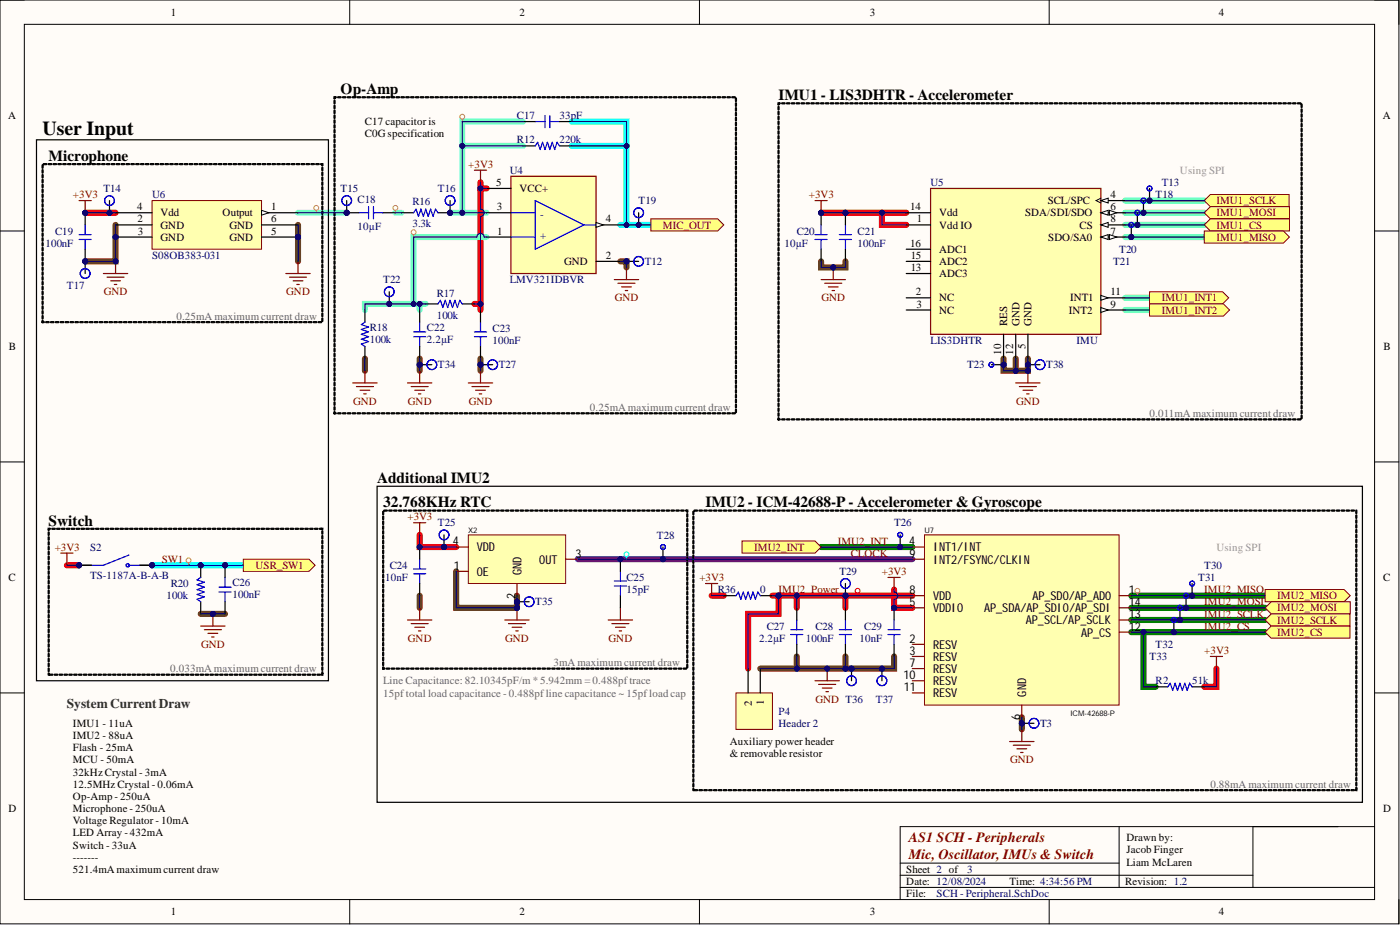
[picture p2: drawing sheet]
<svg xmlns="http://www.w3.org/2000/svg" width="292mm" height="193mm" viewBox="0 0 292 193" stroke-linecap="round" stroke-linejoin="round" font-family="sans-serif">
<defs><g id="words">
<text font-size="4.1" x="8.9" y="28.2">User Input</text>
<g font-size="3.2">
<text x="71.1" y="19.6">Op-Amp</text>
<text x="162.4" y="20.9">IMU1 - LIS3DHTR - Accelerometer</text>
<text x="10.2" y="33.6">Microphone</text>
<text x="78.7" y="100.8">Additional IMU2</text>
<text x="79.9" y="105.8">32.768KHz RTC</text>
<text x="147.2" y="105.8">IMU2 - ICM-42688-P - Accelerometer &amp; Gyroscope</text>
<text x="10.2" y="109.6">Switch</text>
</g>
<g font-size="3" fill="#800000">
<text x="189.6" y="175.6">AS1 SCH - Peripherals</text>
<text x="189.6" y="179.1">Mic, Oscillator, IMUs &amp; Switch</text>
</g>
<text font-size="2.8" fill="#2e2e2e" x="14" y="147.8">SystemCurrentDraw</text>
<g font-size="2.5">
<text x="94.5" y="113.8">4</text>
<text x="189.7" y="113.8">4</text>
<text x="94.7" y="118.9">1</text>
<text x="99.5" y="115.1">VDD</text>
<text x="108.8" y="120" transform="rotate(-90 108.8 120)">GND</text>
<text x="112.5" y="117.6">OUT</text>
<text x="120" y="116.3">3</text>
<text x="189.8" y="116.3">9</text>
<text x="194.7" y="115.1">INT1/INT</text>
<text x="194.7" y="117.6">INT2/FSYNC/CLKIN</text>
<text x="99.5" y="120.1">OE</text>
<text x="107.5" y="124.9" transform="rotate(-90 107.5 124.9)">2</text>
<text x="189.8" y="123.9">8</text>
<text x="194.7" y="125.2">VDD</text>
<text x="215.4" y="125.2">AP_SDO/AP_AD0</text>
<text x="235.5" y="123.9">1</text>
<text x="189.8" y="126.5">5</text>
<text x="194.7" y="127.7">VDDIO</text>
<text x="205.3" y="127.7">AP_SDA/AP_SDIO/AP_SDI</text>
<text x="214" y="130.3">AP_SCL/AP_SCLK</text>
<text x="235.5" y="131.5">12</text>
<text x="235.5" y="129">13</text>
<text x="235.5" y="126.5">14</text>
<text x="189.8" y="134.1">2</text>
<text x="189.8" y="136.6">3</text>
<text x="194.7" y="135.3">RESV</text>
<text x="194.7" y="137.9">RESV</text>
<text x="225.5" y="132.8">AP_CS</text>
<text x="188.5" y="141.7">10</text>
<text x="189.8" y="139.1">7</text>
<text x="194.7" y="140.4">RESV</text>
<text x="194.7" y="142.9">RESV</text>
<text x="188.6" y="144.2">11</text>
<text x="194.7" y="145.5">RESV</text>
<text x="214.1" y="145.3" transform="rotate(-90 214.1 145.3)">GND</text>
<text x="212.9" y="150.2" transform="rotate(-90 212.9 150.2)">6</text>
</g>
<g font-size="2.3">
<text x="35.6" y="3.3">1</text>
<text x="108.4" y="3.3">2</text>
<text x="181.5" y="3.3">3</text>
<text x="254.3" y="3.3">4</text>
<text x="1.7" y="24.9">A</text>
<text x="76.1" y="26.1">C17 capacitor is</text>
<text x="76.1" y="28.7">C0Gspecification</text>
<text x="288.5" y="24.9">A</text>
<text x="103.6" y="38.8">5</text>
<text x="108.4" y="40.1">VCC+</text>
<text x="231.7" y="41.3">4</text>
<text x="28.6" y="43.9">4</text>
<text x="28.7" y="46.4">2</text>
<text x="33.5" y="47.7">GND</text>
<text x="33.5" y="45.1">Vdd</text>
<text x="46.4" y="45.1">Output</text>
<text x="47.9" y="47.7">GND</text>
<text x="56.6" y="43.9">1</text>
<text x="56.6" y="46.4">6</text>
<text x="103.6" y="43.9">3</text>
<text x="126.4" y="46.4">4</text>
<text x="189.9" y="43.9">14</text>
<text x="191.3" y="46.4">1</text>
<text x="195.9" y="45.1">Vdd</text>
<text x="195.9" y="47.7">Vdd IO</text>
<text x="213.9" y="45.1">SDA/SDI/SDO</text>
<text x="218.6" y="42.6">SCL/SPC</text>
<text x="225.2" y="47.7">CS</text>
<text x="231.7" y="46.4">8</text>
<text x="231.7" y="43.9">6</text>
<text x="28.8" y="48.9">3</text>
<text x="33.5" y="50.2">GND</text>
<text x="47.9" y="50.2">GND</text>
<text x="56.6" y="48.9">5</text>
<text x="103.7" y="48.9">1</text>
<text x="189.9" y="51.5">16</text>
<text x="195.9" y="52.8">ADC1</text>
<text x="218.7" y="50.2">SDO/SA0</text>
<text x="231.7" y="48.9">7</text>
<text x="117.7" y="55.3">GND</text>
<text x="126.4" y="54">2</text>
<text x="190" y="54">15</text>
<text x="190" y="56.6">13</text>
<text x="195.9" y="55.3">ADC2</text>
<text x="195.9" y="57.8">ADC3</text>
<text x="191.1" y="61.6">2</text>
<text x="191.2" y="64.2">3</text>
<text x="195.9" y="62.9">NC</text>
<text x="195.9" y="65.4">NC</text>
<text x="223" y="65.4">INT2</text>
<text x="223.3" y="62.9">INT1</text>
<text x="231.7" y="61.6">11</text>
<text x="231.7" y="64.2">9</text>
<text x="210.1" y="68" transform="rotate(-90 210.1 68)">RES</text>
<text x="212.7" y="68" transform="rotate(-90 212.7 68)">GND</text>
<text x="215.2" y="68" transform="rotate(-90 215.2 68)">GND</text>
<text x="1.9" y="73">B</text>
<text x="208.9" y="74" transform="rotate(-90 208.9 74)">10</text>
<text x="211.4" y="74" transform="rotate(-90 211.4 74)">12</text>
<text x="214" y="72.8" transform="rotate(-90 214 72.8)">5</text>
<text x="288.7" y="73">B</text>
<text x="1.8" y="121.2">C</text>
<text x="288.6" y="121.2">C</text>
<text x="156.8" y="147.3" transform="rotate(-90 156.8 147.3)">2</text>
<text x="159.4" y="147.2" transform="rotate(-90 159.4 147.2)">1</text>
<text x="15.2" y="151.7">IMU1 - 11uA</text>
<text x="15.2" y="154.2">IMU2 - 88uA</text>
<text x="152.3" y="155.5">Auxiliary power header</text>
<text x="15.2" y="156.7">Flash - 25mA</text>
<text x="15.2" y="159.3">MCU - 50mA</text>
<text x="15.2" y="161.8">32kHz Crystal - 3mA</text>
<text x="152.3" y="158">&amp; removable resistor</text>
<text x="15.2" y="164.3">12.5MHz Crystal - 0.06mA</text>
<text x="15.2" y="166.9">Op-Amp - 250uA</text>
<text x="1.8" y="169.4">D</text>
<text x="15.2" y="169.4">Microphone - 250uA</text>
<text x="15.2" y="171.9">Voltage Regulator - 10mA</text>
<text x="288.6" y="169.4">D</text>
<text x="15.2" y="174.5">LED Array - 432mA</text>
<text x="15.2" y="177">Switch - 33uA</text>
<text x="15.2" y="179.5">-------</text>
<text x="235" y="175.5">Drawn by:</text>
<text x="235" y="178">Jacob Finger</text>
<text x="15.2" y="182.1">521.4mA maximum current draw</text>
<text x="189.1" y="184.6">Date: 12/08/2024</text>
<text x="189.1" y="182.1">Sheet 2 of</text>
<text x="210.7" y="184.6">Time: 4:34:56 PM</text>
<text x="234.8" y="184.6">Revision: 1.2</text>
<text x="235" y="180.6">Liam McLaren</text>
<text x="35.6" y="191">1</text>
<text x="108.4" y="191">2</text>
<text x="181.5" y="191">3</text>
<text x="189.1" y="187.2">File:</text>
<text x="254.3" y="191">4</text>
</g>
<g font-size="2.3" fill="#000080">
<text x="107.9" y="24.9">C17</text>
<text x="107.9" y="29.9">R12</text>
<text x="116.7" y="24.9">33pF</text>
<text x="116.7" y="29.9">220k</text>
<text x="21.6" y="40.1">T14</text>
<text x="31.7" y="41.3">U6</text>
<text x="71.1" y="40.1">T15</text>
<text x="91.4" y="40.1">T16</text>
<text x="106.3" y="36.3">U4</text>
<text x="194.2" y="38.8">U5</text>
<text x="241.1" y="41.3">T18</text>
<text x="242.4" y="38.8">T13</text>
<text x="74.6" y="47.9">10µF</text>
<text x="74.6" y="42.4">C18</text>
<text x="86" y="47.4">3.3k</text>
<text x="86" y="42.9">R16</text>
<text x="112.7" y="45.4">-</text>
<text x="133.2" y="42.6">T19</text>
<text x="9.5" y="51.5">100nF</text>
<text x="11.5" y="48.9">C19</text>
<text x="112.7" y="50">+</text>
<text x="163.7" y="51.5">10µF</text>
<text x="166.2" y="48.9">C20</text>
<text x="178.9" y="51.5">100nF</text>
<text x="178.9" y="48.9">C21</text>
<text x="233.5" y="52.8">T20</text>
<text x="31.7" y="54">S08OB383-031</text>
<text x="79.9" y="59.1">T22</text>
<text x="106.3" y="59.1">LMV321IDBVR</text>
<text x="134.5" y="55.3">T12</text>
<text x="232.2" y="55.3">T21</text>
<text x="14" y="60.4">T17</text>
<text x="91.1" y="61.9">R17</text>
<text x="77.2" y="71.5">100k</text>
<text x="77.2" y="69">R18</text>
<text x="89.1" y="71.5">2.2µF</text>
<text x="89.1" y="69">C22</text>
<text x="91.1" y="66.4">100k</text>
<text x="102.8" y="71.8">100nF</text>
<text x="102.8" y="69.2">C23</text>
<text x="194.2" y="71.8">LIS3DHTR</text>
<text x="224.6" y="71.8">IMU</text>
<text x="91.4" y="76.8">T34</text>
<text x="104.1" y="76.8">T27</text>
<text x="201.8" y="76.8">T23</text>
<text x="218.3" y="76.8">T38</text>
<text x="91.4" y="109.8">T25</text>
<text x="137.1" y="112.3">T28</text>
<text x="186.5" y="109.8">T26</text>
<text x="18.8" y="115.1">S2</text>
<text x="81.3" y="118.7">C24</text>
<text x="175.1" y="120">T29</text>
<text x="251.3" y="118.7">T30</text>
<text x="18.8" y="120.7">TS-1187A-B-A-B</text>
<text x="34.8" y="125">100k</text>
<text x="35.6" y="122.5">R20</text>
<text x="48.5" y="124.8">100nF</text>
<text x="48.5" y="122.2">C26</text>
<text x="80.4" y="121.2">10nF</text>
<text x="130.7" y="123.8">15pF</text>
<text x="130.7" y="121.2">C25</text>
<text x="149.7" y="123.8">R36</text>
<text x="158.6" y="123.8">0</text>
<text x="250" y="121.2">T31</text>
<text x="111.7" y="126.3">T35</text>
<text x="160" y="131.4">C27</text>
<text x="170.1" y="131.4">C28</text>
<text x="180.3" y="131.4">C29</text>
<text x="158.4" y="133.9">2.2µF</text>
<text x="168.1" y="133.9">100nF</text>
<text x="179.4" y="133.9">10nF</text>
<text x="239.8" y="137.7">T33</text>
<text x="241.1" y="135.2">T32</text>
<text x="241.1" y="142.8">R2</text>
<text x="248.7" y="142.8">51k</text>
<text x="162.4" y="149.1">P4</text>
<text x="182.7" y="146.6">T37</text>
<text x="162.4" y="151.7">Header 2</text>
<text x="217" y="151.7">T3</text>
<text x="201.8" y="182.1">3</text>
<text x="195.4" y="187.2">SCH - Peripheral.SchDoc</text>
</g>
<g font-size="2.3" fill="#800000">
<text x="97.7" y="35">+3V3</text>
<text x="15.2" y="41.3">+3V3</text>
<text x="168.8" y="41.3">+3V3</text>
<text x="138.3" y="47.7">MIC_OUT</text>
<text x="253.8" y="42.6">IMU1_SCLK</text>
<text x="253.8" y="45.1">IMU1_MOSI</text>
<text x="253.8" y="47.7">IMU1_CS</text>
<text x="253.8" y="50.2">IMU1_MISO</text>
<text x="21.7" y="61.6">GND</text>
<text x="59.7" y="61.6">GND</text>
<text x="128.3" y="62.9">GND</text>
<text x="171.4" y="62.9">GND</text>
<text x="242.4" y="62.9">IMU1_INT1</text>
<text x="242.4" y="65.4">IMU1_INT2</text>
<text x="73.7" y="84.5">GND</text>
<text x="85.1" y="84.5">GND</text>
<text x="97.8" y="84.5">GND</text>
<text x="212" y="84.5">GND</text>
<text x="85" y="108.5">+3V3</text>
<text x="174.8" y="113.6">IMU2_INT</text>
<text x="11.4" y="114.9">+3V3</text>
<text x="33.8" y="117.4">SW1</text>
<text x="53.3" y="118.7">USR_SW1</text>
<text x="157.4" y="114.9">IMU2_INT</text>
<text x="177.5" y="116.1">CLOCK</text>
<text x="184" y="120">+3V3</text>
<text x="145.9" y="121.2">+3V3</text>
<text x="162.4" y="123.8">IMU2_Power</text>
<text x="251.3" y="123.8">IMU2_MISO</text>
<text x="266.5" y="125">IMU2_MISO</text>
<text x="251.3" y="128.8">IMU2_SCLK</text>
<text x="251.3" y="126.3">IMU2_MOSI</text>
<text x="251.3" y="131.4">IMU2_CS</text>
<text x="266.5" y="127.6">IMU2_MOSI</text>
<text x="266.5" y="130.1">IMU2_SCLK</text>
<text x="42" y="135.2">GND</text>
<text x="85.1" y="133.9">GND</text>
<text x="105.4" y="133.9">GND</text>
<text x="127" y="133.9">GND</text>
<text x="251.3" y="136.4">+3V3</text>
<text x="266.5" y="132.6">IMU2_CS</text>
<text x="170.1" y="146.6">GND T36</text>
<text x="210.7" y="159.3">GND</text>
</g>
<g font-size="2.3" fill="#999">
<text x="246.2" y="36.3">Using SPI</text>
<text x="253.8" y="114.9">Using SPI</text>
</g>
<g font-size="2.3" fill="#666">
<text x="36.8" y="66.7">0.25mA maximum current draw</text>
<text x="123.1" y="85.7">0.25mA maximum current draw</text>
<text x="239.8" y="87">0.011mA maximum current draw</text>
<text x="35.5" y="140.2">0.033mA maximum current draw</text>
<text x="79.9" y="142.8">Line Capacitance: 82.10345pF/m *5.942mm = 0.488pftrace</text>
<text x="115.5" y="139">3mA maximum current draw</text>
<text x="79.9" y="145.3">15pftotal load capacitance - 0.488pfline capacitance ~ 15pfload cap</text>
<text x="252.5" y="164.3">0.88mA maximum current draw</text>
</g>
<g font-size="1.6">
<text x="97.7" y="111.2">X2</text>
<text x="192.9" y="111.2">U7</text>
<text x="223.3" y="149.3">ICM-42688-P</text>
</g>
</g></defs>
<path d="M0 0h291.9v192.7h-291.9z" fill-rule="evenodd" fill="#fffcf8"/>
<path d="M0 0h291.9v192.7h-291.9z" fill="none" stroke="#000" stroke-width=".21"/>
<path d="M5.1 5.1h281.7v182.6h-281.7z" fill-rule="evenodd" fill="#fffcf8"/>
<g fill="none" stroke="#000" stroke-width=".21">
<path d="M0 0h5.1M5.1 5.1h281.7v182.6h-281.7zM73 0v5.1M145.9 0v5.1M218.9 0v5.1M286.8 0h5.1v5.1M0 48.2h5.1M286.8 48.2h5.1M0 96.4h5.1M286.8 96.4h5.1M0 144.6h5.1M286.8 144.6h5.1"/>
<path d="M233.5 172.4v12.7M261.4 172.4v12.7M286.8 172.4h-99v15.3M73 187.7v5M145.9 187.7v5M187.8 185.1h99M187.8 182.6h73.6M187.8 180.1h45.7M218.9 187.7v5M291.9 187.7v5"/>
</g>
<path d="M100.3 38v1.3h1.2M100.3 39.3v25.4M17.8 44.4h6.3M171.3 44.4h17.8M184 44.4v2.5h5.1M99 63.4h1.3M14 117.9h2.5M87.6 111.6v2.5h7.6M148.5 124.3h2.5M186.5 123v3.8h3.9M253.8 139.5v3.8h-2.5" fill="none" stroke="#f00" stroke-width="1.3"/>
<g fill="none" stroke="#783f04" stroke-width="1.3">
<path d="M24.1 46.9v7.6h-6.3M62.2 46.9v7.6M129.4 54.5h1.3v1.3M171.3 54.5v1.3h5.1v-1.3M76.1 74.8v2.5M87.6 74.8v2.5M100.3 74.8v2.5M209.4 74.8v2.5h5.1v-2.5M211.9 74.8v2.5M95.2 119.2v7.6h12.7v-2.5M41.9 128.1h5.1M87.6 124.3v2.5"/>
<path d="M166.2 136.9v2.6M176.4 136.9v2.6M186.5 136.9v2.6h-27.9M213.2 149.6v2.6"/>
</g>
<path d="M171.3 114.1h19.1M236 126.8h28M236 131.9h28M236 129.3h28M236 124.3h28M238.6 131.9v11.4h2.5" fill="none" stroke="#008000" stroke-width="1.3"/>
<path d="M234.8 46.9h16.5M234.8 49.5h16.5M234.8 44.4h16.5M234.8 41.8h16.5M234.8 62.1h5M234.8 64.7h5" fill="none" stroke="#6eff6e" stroke-width="1.3"/>
<path d="M96.4 30.4h12.7M109.1 25.4h-12.7v19h5.1M62.2 44.4h10.1M82.5 44.4h1.3M93.9 44.4h2.5M101.5 49.5h-15.2v13.9M87.6 63.4v1.3M88.8 63.4h-12.7v1.3" fill="none" stroke="#6effff" stroke-width="1.3"/>
<path d="M119.3 25.4h11.4v21.5M119.3 30.4h11.4M129.4 46.9h6.4M31.7 117.9h19.1" fill="none" stroke="#0ff" stroke-width="1.3"/>
<path d="M161.2 124.3h1.2M162.4 124.3h28M162.4 124.3v3.8h-6.3v11.4M166.2 124.3v2.5M176.4 124.3v2.5" fill="none" stroke="#ee0e22" stroke-width="1.3"/>
<path d="M120.6 116.7h69.8" fill="none" stroke="#780eaa" stroke-width="1.3"/>
<circle cx="24.1" cy="49.5" r=".51" fill="#000080"/>
<circle cx="24.1" cy="49.5" r=".51" fill="none" stroke="#000080" stroke-width=".21"/>
<circle cx="62.2" cy="49.5" r=".51" fill="#000080"/>
<circle cx="62.2" cy="49.5" r=".51" fill="none" stroke="#000080" stroke-width=".21"/>
<path d="M31.7 41.8h22.9v10.2h-22.9z" fill-rule="evenodd" fill="#ffffb0"/>
<path d="M31.7 41.8h22.9v10.2h-22.9z" fill="none" stroke="#800000" stroke-width=".21"/>
<path d="M54.6 44.4h7.6" fill="none" stroke="#000" stroke-width=".25"/>
<path d="M54.6 43.9l1.5 .5-1.5 .5z" fill="#f8fcff"/>
<path d="M54.6 43.9l1.5 .5-1.5 .5z" fill="none" stroke="#000" stroke-width=".21"/>
<path d="M24.1 46.9h7.6M24.1 49.5h7.6" fill="none" stroke="#000" stroke-width=".25"/>
<circle cx="24.1" cy="49.5" r=".51" fill="#000080"/>
<circle cx="24.1" cy="49.5" r=".51" fill="none" stroke="#000080" stroke-width=".21"/>
<path d="M24.1 44.4h7.6M54.6 49.5h7.6" fill="none" stroke="#000" stroke-width=".25"/>
<circle cx="62.2" cy="49.5" r=".51" fill="#000080"/>
<circle cx="62.2" cy="49.5" r=".51" fill="none" stroke="#000080" stroke-width=".21"/>
<path d="M54.6 46.9h7.6" fill="none" stroke="#000" stroke-width=".25"/>
<path d="M106.6 36.8h17.8v20.3h-17.8z" fill-rule="evenodd" fill="#ffffb0"/>
<path d="M106.6 36.8h17.8v20.3h-17.8z" fill="none" stroke="#800000" stroke-width=".25"/>
<path d="M106.6 44.4h5.1M106.6 49.5h5.1M111.7 41.8l10.1 5.1-10.1 5.1zM121.8 46.9h2.6" fill="none" stroke="#00f" stroke-width=".25"/>
<path d="M101.5 39.3h5.1M101.5 49.5h5.1M101.5 44.4h5.1M124.4 54.5h5M124.4 46.9h5" fill="none" stroke="#000" stroke-width=".25"/>
<path d="M124.4 46.4l1.5 .5-1.5 .5z" fill="#f8fcff"/>
<path d="M124.4 46.4l1.5 .5-1.5 .5z" fill="none" stroke="#000" stroke-width=".21"/>
<path d="M194.2 39.3h35.5v30.4h-35.5z" fill-rule="evenodd" fill="#ffffb0"/>
<path d="M194.2 39.3h35.5v30.4h-35.5z" fill="none" stroke="#800000" stroke-width=".25"/>
<path d="M189.1 44.4h5.1M189.1 46.9h5.1M229.7 62.1h5.1" fill="none" stroke="#000" stroke-width=".25"/>
<path d="M229.7 61.6l1.5 .5-1.5 .5z" fill="#f8fcff"/>
<path d="M229.7 61.6l1.5 .5-1.5 .5z" fill="none" stroke="#000" stroke-width=".21"/>
<path d="M229.7 64.7h5.1" fill="none" stroke="#000" stroke-width=".25"/>
<path d="M229.7 64.2l1.5 .5-1.5 .5z" fill="#f8fcff"/>
<path d="M229.7 64.2l1.5 .5-1.5 .5z" fill="none" stroke="#000" stroke-width=".21"/>
<path d="M189.1 52h5.1M189.1 54.5h5.1M189.1 57.1h5.1M229.7 46.9h5.1" fill="none" stroke="#000" stroke-width=".25"/>
<path d="M229.7 46.9l1.5-.5v1z" fill="#f8fcff"/>
<path d="M229.7 46.9l1.5-.5v1z" fill="none" stroke="#000" stroke-width=".21"/>
<path d="M229.7 41.8h5.1M209.4 69.7v5.1" fill="none" stroke="#000" stroke-width=".25"/>
<path d="M229.7 41.8l1.5-.5v1.1z" fill="#f8fcff"/>
<path d="M229.7 41.8l1.5-.5v1.1zM229.7 41.3l-1 .5 1 .6" fill="none" stroke="#000" stroke-width=".21"/>
<path d="M229.7 44.4h5.1" fill="none" stroke="#000" stroke-width=".25"/>
<path d="M229.7 44.4l1.5-.5v1z" fill="#f8fcff"/>
<path d="M229.7 44.4l1.5-.5v1z" fill="none" stroke="#000" stroke-width=".21"/>
<path d="M231.5 43.9l1.5 .5-1.5 .5z" fill="#f8fcff"/>
<path d="M231.5 43.9l1.5 .5-1.5 .5z" fill="none" stroke="#000" stroke-width=".21"/>
<path d="M229.7 49.5h5.1" fill="none" stroke="#000" stroke-width=".25"/>
<path d="M229.7 49.5l1.5-.6v1.1z" fill="#f8fcff"/>
<path d="M229.7 49.5l1.5-.6v1.1z" fill="none" stroke="#000" stroke-width=".21"/>
<path d="M231.5 48.9l1.5 .6-1.5 .5z" fill="#f8fcff"/>
<path d="M231.5 48.9l1.5 .6-1.5 .5z" fill="none" stroke="#000" stroke-width=".21"/>
<path d="M189.1 62.1h5.1M189.1 64.7h5.1M211.9 69.7v5.1M214.5 69.7v5.1" fill="none" stroke="#000" stroke-width=".25"/>
<circle cx="16.5" cy="117.9" r=".51" fill="#000080"/>
<circle cx="16.5" cy="117.9" r=".51" fill="none" stroke="#000080" stroke-width=".21"/>
<circle cx="16.5" cy="117.9" r=".51" fill="#000080"/>
<circle cx="16.5" cy="117.9" r=".51" fill="none" stroke="#000080" stroke-width=".21"/>
<circle cx="31.7" cy="117.9" r=".51" fill="#000080"/>
<circle cx="31.7" cy="117.9" r=".51" fill="none" stroke="#000080" stroke-width=".21"/>
<circle cx="31.7" cy="117.9" r=".51" fill="#000080"/>
<circle cx="31.7" cy="117.9" r=".51" fill="none" stroke="#000080" stroke-width=".21"/>
<g fill="none" stroke="#00f" stroke-width=".25">
<path d="M26.9 115.8l-5.3 2.1h-2.6M27 117.9h2.2"/>
<circle cx="26.7" cy="117.9" r=".33"/>
</g>
<path d="M16.5 117.9h2.5" fill="none" stroke="#000" stroke-width=".25"/>
<circle cx="16.5" cy="117.9" r=".51" fill="#000080"/>
<circle cx="16.5" cy="117.9" r=".51" fill="none" stroke="#000080" stroke-width=".21"/>
<path d="M16.5 117.9h2.5" fill="none" stroke="#000" stroke-width=".25"/>
<circle cx="16.5" cy="117.9" r=".51" fill="#000080"/>
<circle cx="16.5" cy="117.9" r=".51" fill="none" stroke="#000080" stroke-width=".21"/>
<path d="M29.2 117.9h2.5" fill="none" stroke="#000" stroke-width=".25"/>
<circle cx="31.7" cy="117.9" r=".51" fill="#000080"/>
<circle cx="31.7" cy="117.9" r=".51" fill="none" stroke="#000080" stroke-width=".21"/>
<path d="M29.2 117.9h2.5" fill="none" stroke="#000" stroke-width=".25"/>
<circle cx="31.7" cy="117.9" r=".51" fill="#000080"/>
<circle cx="31.7" cy="117.9" r=".51" fill="none" stroke="#000080" stroke-width=".21"/>
<path d="M41.9 130.6h5.1M42.6 131.4h3.6M43.4 132.1h2M44.2 132.9h.5M44.4 128.1v2.5" fill="none" stroke="#800000" stroke-width=".25"/>
<circle cx="44.4" cy="128.1" r=".51" fill="#000080"/>
<circle cx="44.4" cy="128.1" r=".51" fill="none" stroke="#000080" stroke-width=".21"/>
<path d="M12.7 115.4h2.5M14 115.4v2.5" fill="none" stroke="#800000" stroke-width=".25"/>
<circle cx="41.9" cy="117.9" r=".51" fill="#000080"/>
<circle cx="41.9" cy="117.9" r=".51" fill="none" stroke="#000080" stroke-width=".21"/>
<path d="M41.9 117.9v2.6M41.9 125.5v2.6" fill="none" stroke="#000" stroke-width=".25"/>
<circle cx="41.9" cy="117.9" r=".51" fill="#000080"/>
<circle cx="41.9" cy="117.9" r=".51" fill="none" stroke="#000080" stroke-width=".21"/>
<path d="M41.9 120.5l-.8 .5 1.5 .5-1.5 .5 1.5 .5-1.5 .5 1.5 .5-1.5 .5 1.5 .5-1.5 .5 .8 .5" fill="none" stroke="#00f" stroke-width=".25"/>
<circle cx="47" cy="117.9" r=".51" fill="#000080"/>
<circle cx="47" cy="117.9" r=".51" fill="none" stroke="#000080" stroke-width=".21"/>
<path d="M45.7 123.5h2.5M45.7 122.5h2.5M47 120.5v2M47 123.5v2" fill="none" stroke="#00f" stroke-width=".25"/>
<path d="M47 117.9v2.6M47 125.5v2.6" fill="none" stroke="#000" stroke-width=".25"/>
<circle cx="47" cy="117.9" r=".51" fill="#000080"/>
<circle cx="47" cy="117.9" r=".51" fill="none" stroke="#000080" stroke-width=".21"/>
<path d="M192.9 111.6h40.6v35.5h-40.6z" fill-rule="evenodd" fill="#ffffb0"/>
<path d="M192.9 111.6h40.6v35.5h-40.6z" fill="none" stroke="#800000" stroke-width=".21"/>
<g fill="none" stroke="#800" stroke-width=".25">
<path d="M190.4 114.1h2.5M190.4 116.7h2.5M190.4 124.3h2.5M190.4 134.4h2.5M190.4 136.9h2.5M190.4 126.8h2.5M190.4 139.5h2.5M233.5 124.3h2.5M233.5 126.8h2.5M233.5 131.9h2.5M233.5 129.3h2.5M190.4 142h2.5"/>
<path d="M190.4 144.6h2.5M213.2 147.1v2.5"/>
</g>
<path d="M172.6 139.5v2.5M252.5 136.9h2.6M253.8 136.9v2.6M170 142h5.1M170.8 142.8h3.6M171.6 143.5h2M172.3 144.3h.5" fill="none" stroke="#800000" stroke-width=".25"/>
<circle cx="172.6" cy="139.5" r=".51" fill="#000080"/>
<circle cx="172.6" cy="139.5" r=".51" fill="none" stroke="#000080" stroke-width=".21"/>
<path d="M210.7 154.7h5M211.4 155.5h3.6M212.2 156.2h2M212.9 157h.5M213.2 152.2v2.5" fill="none" stroke="#800000" stroke-width=".25"/>
<circle cx="213.2" cy="150.9" r=".51" fill="#000080"/>
<circle cx="213.2" cy="150.9" r=".51" fill="none" stroke="#000080" stroke-width=".21"/>
<path d="M213.2 150.9h2.5" fill="none" stroke="#000" stroke-width=".25"/>
<circle cx="213.2" cy="150.9" r=".51" fill="#000080"/>
<circle cx="213.2" cy="150.9" r=".51" fill="none" stroke="#000080" stroke-width=".21"/>
<circle cx="215.7" cy="150.9" r="1.01" fill="none" stroke="#00f" stroke-width=".25"/>
<path d="M86.3 109h2.5M87.6 109v2.6" fill="none" stroke="#800000" stroke-width=".25"/>
<path d="M97.7 111.6h20.3v10.1h-20.3z" fill-rule="evenodd" fill="#ffffb0"/>
<path d="M97.7 111.6h20.3v10.1h-20.3z" fill="none" stroke="#800000" stroke-width=".21"/>
<path d="M95.2 119.2h2.5M95.2 114.1h2.5M118 116.7h2.6M107.9 121.7v2.6" fill="none" stroke="#800" stroke-width=".25"/>
<path d="M105.3 129.3h5.1M106.1 130.1h3.5M106.9 130.9h2M107.6 131.6h.5M107.9 126.8v2.5" fill="none" stroke="#800000" stroke-width=".25"/>
<circle cx="107.9" cy="126.8" r=".51" fill="#000080"/>
<circle cx="107.9" cy="126.8" r=".51" fill="none" stroke="#000080" stroke-width=".21"/>
<path d="M85 129.3h5.1M85.8 130.1h3.5M86.5 130.9h2.1M87.3 131.6h.5M87.6 126.8v2.5M126.9 129.3h5.1M127.7 130.1h3.5M128.4 130.9h2.1M129.2 131.6h.5M129.4 126.8v2.5" fill="none" stroke="#800000" stroke-width=".25"/>
<circle cx="72.3" cy="44.4" r=".51" fill="#000080"/>
<circle cx="72.3" cy="44.4" r=".51" fill="none" stroke="#000080" stroke-width=".21"/>
<path d="M74.9 44.4h2M76.9 43.1v2.6M77.9 43.1v2.6M77.9 44.4h2" fill="none" stroke="#00f" stroke-width=".25"/>
<path d="M72.3 44.4h2.6" fill="none" stroke="#000" stroke-width=".25"/>
<circle cx="72.3" cy="44.4" r=".51" fill="#000080"/>
<circle cx="72.3" cy="44.4" r=".51" fill="none" stroke="#000080" stroke-width=".21"/>
<path d="M79.9 44.4h2.6" fill="none" stroke="#000" stroke-width=".25"/>
<circle cx="93.9" cy="44.4" r=".51" fill="#000080"/>
<circle cx="93.9" cy="44.4" r=".51" fill="none" stroke="#000080" stroke-width=".21"/>
<path d="M83.8 44.4h2.5M91.4 44.4h2.5" fill="none" stroke="#000" stroke-width=".25"/>
<circle cx="93.9" cy="44.4" r=".51" fill="#000080"/>
<circle cx="93.9" cy="44.4" r=".51" fill="none" stroke="#000080" stroke-width=".21"/>
<path d="M86.3 44.4l.5-.8 .5 1.5 .5-1.5 .5 1.5 .5-1.5 .5 1.5 .5-1.5 .6 1.5 .5-1.5 .5 .8" fill="none" stroke="#00f" stroke-width=".25"/>
<path d="M21.6 57.1h5M22.3 57.8h3.6M23.1 58.6h2M23.9 59.3h.5M24.1 54.5v2.6M59.6 57.1h5.1M60.4 57.8h3.6M61.2 58.6h2M61.9 59.3h.5M62.2 54.5v2.6" fill="none" stroke="#800000" stroke-width=".25"/>
<circle cx="24.1" cy="54.5" r=".51" fill="#000080"/>
<circle cx="24.1" cy="54.5" r=".51" fill="none" stroke="#000080" stroke-width=".21"/>
<circle cx="17.8" cy="54.5" r=".51" fill="#000080"/>
<circle cx="17.8" cy="54.5" r=".51" fill="none" stroke="#000080" stroke-width=".21"/>
<circle cx="17.8" cy="44.4" r=".51" fill="#000080"/>
<circle cx="17.8" cy="44.4" r=".51" fill="none" stroke="#000080" stroke-width=".21"/>
<path d="M16.5 50h2.5M16.5 48.9h2.5M17.8 46.9v2M17.8 50v2" fill="none" stroke="#00f" stroke-width=".25"/>
<path d="M17.8 52v2.5" fill="none" stroke="#000" stroke-width=".25"/>
<circle cx="17.8" cy="54.5" r=".51" fill="#000080"/>
<circle cx="17.8" cy="54.5" r=".51" fill="none" stroke="#000080" stroke-width=".21"/>
<path d="M17.8 44.4v2.5" fill="none" stroke="#000" stroke-width=".25"/>
<circle cx="17.8" cy="44.4" r=".51" fill="#000080"/>
<circle cx="17.8" cy="44.4" r=".51" fill="none" stroke="#000080" stroke-width=".21"/>
<path d="M16.5 41.8h2.5M17.8 41.8v2.6" fill="none" stroke="#800000" stroke-width=".25"/>
<circle cx="17.8" cy="44.4" r=".51" fill="#000080"/>
<circle cx="17.8" cy="44.4" r=".51" fill="none" stroke="#000080" stroke-width=".21"/>
<g fill="#000" stroke="#000" stroke-width=".21">
<path d="M79.9 139.1l.2 .1-.2 .4zM79.9 138.1l.2 .1-.2 .6-.1-.1zM79.9 137.1l.2 .1-.2 .6-.1-.1zM79.9 136.1l.2 .1-.2 .6-.1-.1zM79.9 135.1l.2 .1-.2 .6-.1-.1zM79.9 134.1l.2 .1-.2 .6-.1-.1zM79.9 133.1h.2l-.2 .7-.1-.2zM79.9 132l.2 .1-.2 .7-.1-.2zM79.9 131l.2 .1-.2 .6-.1-.1zM79.9 130l.2 .1-.2 .6-.1-.1zM79.9 129l.2 .1-.2 .6-.1-.1zM79.9 128l.2 .1-.2 .6-.1-.1zM79.9 127l.2 .1-.2 .6-.1-.1zM79.9 126h.2l-.2 .7-.1-.2zM79.9 124.9l.2 .1-.2 .7-.1-.2zM79.9 123.9l.2 .1-.2 .6-.1-.1zM79.9 122.9l.2 .1-.2 .6-.1-.1zM79.9 121.9l.2 .1-.2 .6-.1-.1zM79.9 120.9l.2 .1-.2 .6-.1-.1zM79.9 119.9l.2 .1-.2 .6-.1-.1zM79.9 118.9h.2l-.2 .7-.1-.2zM79.9 117.8l.2 .1-.2 .7-.1-.2zM79.9 116.8l.2 .1-.2 .6-.1-.1zM79.9 115.8l.2 .1-.2 .6-.1-.1zM79.9 114.8l.2 .1-.2 .6-.1-.1zM79.9 113.8l.2 .1-.2 .6-.1-.1zM79.9 112.8l.2 .1-.2 .6-.1-.1zM79.9 111.7l.2 .1-.2 .7-.1-.2zM79.9 110.7l.2 .1-.2 .7-.1-.2zM79.9 109.7l.2 .1-.2 .6-.1-.1zM79.9 108.7l.2 .1-.2 .6-.1-.1zM79.9 107.7l.2 .1-.2 .6-.1-.1zM79.9 106.7l.2 .1-.2 .6-.1-.1zM80.1 106.4h.6l.1 .1-.6 .1zM81.1 106.4h.6l.2 .1-.7 .1zM82.1 106.4h.6l.2 .1-.7 .1zM83.2 106.4h.6l.1 .1-.7 .1zM84.2 106.4h.6l.1 .1-.6 .1zM85.2 106.4h.6l.1 .1-.6 .1zM86.2 106.4h.6l.1 .1-.6 .1zM87.2 106.4h.6l.1 .1-.6 .1zM88.2 106.4h.6l.2 .1-.7 .1zM89.2 106.4h.6l.2 .1-.7 .1zM90.3 106.4h.6l.1 .1-.6 .1zM91.3 106.4h.6l.1 .1-.6 .1zM92.3 106.4h.6l.1 .1-.6 .1zM93.3 106.4h.6l.1 .1-.6 .1zM94.3 106.4h.6l.1 .1-.6 .1zM95.3 106.4h.6l.2 .1-.7 .1zM96.4 106.4h.6l.1 .1-.7 .1zM97.4 106.4h.6l.1 .1-.6 .1zM98.4 106.4h.6l.1 .1-.6 .1zM99.4 106.4h.6l.1 .1-.6 .1zM100.4 106.4h.6l.1 .1-.6 .1zM101.4 106.4h.6l.2 .1-.7 .1zM102.4 106.4h.6l.2 .1-.7 .1zM103.5 106.4h.6l.1 .1-.6 .1zM104.5 106.4h.6l.1 .1-.6 .1zM105.5 106.4h.6l.1 .1-.6 .1zM106.5 106.4h.6l.1 .1-.6 .1zM107.5 106.4h.6l.1 .1-.6 .1zM108.5 106.4h.6l.2 .1-.7 .1zM109.6 106.4h.6l.1 .1-.7 .1zM110.6 106.4h.6l.1 .1-.6 .1zM111.6 106.4h.6l.1 .1-.6 .1zM112.6 106.4h.6l.1 .1-.6 .1zM113.6 106.4h.6l.1 .1-.6 .1zM114.6 106.4h.6l.2 .1-.7 .1zM115.6 106.4h.6l.2 .1-.7 .1zM116.7 106.4h.6l.1 .1-.7 .1zM117.7 106.4h.6l.1 .1-.6 .1zM118.7 106.4h.6l.1 .1-.6 .1zM119.7 106.4h.6l.1 .1-.6 .1zM120.7 106.4h.6l.1 .1-.6 .1zM121.7 106.4h.6l.2 .1-.7 .1zM122.8 106.4h.5l.2 .1-.7 .1zM123.8 106.4h.6l.1 .1-.6 .1zM124.8 106.4h.6l.1 .1-.6 .1zM125.8 106.4h.6l.1 .1-.6 .1zM126.8 106.4h.6l.1 .1-.6 .1zM127.8 106.4h.6l.2 .1-.7 .1zM128.8 106.4h.6l.2 .1-.7 .1zM129.9 106.4h.6l.1 .1-.7 .1zM130.9 106.4h.6l.1 .1-.6 .1zM131.9 106.4h.6l.1 .1-.6 .1zM132.9 106.4h.6l.1 .1-.6 .1zM133.9 106.4h.6l.1 .1-.6 .1zM134.9 106.4h.6l.2 .1-.7 .1zM135.9 106.4h.6l.2 .1-.7 .1zM137 106.4h.6l.1 .1-.6 .1zM138 106.4h.6l.1 .1-.6 .1zM139 106.4h.6l.1 .1-.6 .1zM140 106.4h.6l.1 .1-.6 .1zM141 106.4h.6l.1 .1-.6 .1zM142 106.4h.6l.2 .1-.7 .1zM143.1 106.4h.4v.5h-.2v-.4l.1 .1h-.3zM143.3 107.2l.2 .1-.1 .6-.1-.1zM143.3 108.2l.2 .1-.1 .6-.1-.1zM143.3 109.2l.2 .1-.1 .6-.1-.1zM143.3 110.2l.2 .1-.1 .7-.1-.2zM143.3 111.2l.2 .1-.1 .7-.1-.2zM143.3 112.3h.2l-.1 .7-.1-.1zM143.3 113.3l.2 .1-.1 .6-.1-.1zM143.3 114.3l.2 .1-.1 .6-.1-.1zM143.3 115.3l.2 .1-.1 .6-.1-.1zM143.3 116.3l.2 .1-.1 .6-.1-.1zM143.3 117.3l.2 .1-.1 .7-.1-.2zM143.3 118.3l.2 .1-.1 .7-.1-.2zM143.3 119.4h.2l-.1 .7-.1-.1zM143.3 120.4l.2 .1-.1 .6-.1-.1zM143.3 121.4l.2 .1-.1 .6-.1-.1zM143.3 122.4l.2 .1-.1 .6-.1-.1zM143.3 123.4l.2 .1-.1 .6-.1-.1zM143.3 124.4l.2 .1-.1 .7-.1-.2zM143.3 125.4l.2 .1-.1 .7-.1-.2zM143.3 126.5h.2l-.1 .7-.1-.1zM143.3 127.5l.2 .1-.1 .6-.1-.1zM143.3 128.5l.2 .1-.1 .6-.1-.1zM143.3 129.5l.2 .1-.1 .6-.1-.1zM143.3 130.5l.2 .1-.1 .6-.1-.1zM143.3 131.5l.2 .1-.1 .7-.1-.2zM143.3 132.5l.2 .1-.1 .7-.1-.2zM143.3 133.6h.2l-.1 .7-.1-.1zM143.3 134.6l.2 .1-.1 .6-.1-.1zM143.3 135.6l.2 .1-.1 .6-.1-.1zM143.3 136.6l.2 .1-.1 .6-.1-.1zM143.3 137.6l.2 .1-.1 .6-.1-.1zM143.3 138.6l.2 .1-.1 .7-.1-.2zM142.5 139.4h.6l.2 .1-.7 .1zM141.5 139.4h.6l.2 .1-.7 .1zM140.5 139.4h.6l.1 .1-.6 .1zM139.5 139.4h.6l.1 .1-.6 .1zM138.5 139.4h.6l.1 .1-.6 .1zM137.5 139.4h.6l.1 .1-.6 .1zM136.5 139.4h.6l.1 .1-.7 .1zM135.4 139.4h.6l.2 .1-.7 .1zM134.4 139.4h.6l.1 .1-.6 .1zM133.4 139.4h.6l.1 .1-.6 .1zM132.4 139.4h.6l.1 .1-.6 .1zM131.4 139.4h.6l.1 .1-.6 .1zM130.4 139.4h.6l.1 .1-.6 .1zM129.3 139.4h.6l.2 .1-.7 .1zM128.3 139.4h.6l.2 .1-.7 .1zM127.3 139.4h.6l.1 .1-.6 .1zM126.3 139.4h.6l.1 .1-.6 .1zM125.3 139.4h.6l.1 .1-.6 .1zM124.3 139.4h.6l.1 .1-.6 .1zM123.3 139.4h.6l.1 .1-.7 .1zM122.2 139.4h.6l.2 .1-.7 .1zM121.2 139.4h.6l.2 .1-.7 .1zM120.2 139.4h.6l.1 .1-.6 .1zM119.2 139.4h.6l.1 .1-.6 .1zM118.2 139.4h.6l.1 .1-.6 .1zM117.2 139.4h.6l.1 .1-.6 .1zM116.2 139.4h.5l.2 .1-.7 .1zM115.1 139.4h.6l.2 .1-.7 .1zM114.1 139.4h.6l.1 .1-.6 .1zM113.1 139.4h.6l.1 .1-.6 .1zM112.1 139.4h.6l.1 .1-.6 .1zM111.1 139.4h.6l.1 .1-.6 .1zM110.1 139.4h.6l.1 .1-.6 .1zM109 139.4h.6l.2 .1-.7 .1zM108 139.4h.6l.2 .1-.7 .1zM107 139.4h.6l.1 .1-.6 .1zM106 139.4h.6l.1 .1-.6 .1zM105 139.4h.6l.1 .1-.6 .1zM104 139.4h.6l.1 .1-.6 .1zM103 139.4h.6l.1 .1-.7 .1zM101.9 139.4h.6l.2 .1-.7 .1zM100.9 139.4h.6l.1 .1-.6 .1zM99.9 139.4h.6l.1 .1-.6 .1zM98.9 139.4h.6l.1 .1-.6 .1zM97.9 139.4h.6l.1 .1-.6 .1zM96.9 139.4h.6l.1 .1-.6 .1zM95.8 139.4h.6l.2 .1-.7 .1zM94.8 139.4h.6l.2 .1-.7 .1zM93.8 139.4h.6l.1 .1-.6 .1zM92.8 139.4h.6l.1 .1-.6 .1zM91.8 139.4h.6l.1 .1-.6 .1zM90.8 139.4h.6l.1 .1-.6 .1zM89.8 139.4h.6l.1 .1-.7 .1zM88.7 139.4h.6l.2 .1-.7 .1zM87.7 139.4h.6l.2 .1-.7 .1zM86.7 139.4h.6l.1 .1-.6 .1zM85.7 139.4h.6l.1 .1-.6 .1zM84.7 139.4h.6l.1 .1-.6 .1zM83.7 139.4h.6l.1 .1-.6 .1zM82.7 139.4h.5l.2 .1-.7 .1zM81.6 139.4h.6l.2 .1-.7 .1zM80.6 139.4h.6l.1 .1-.6 .1zM79.9 139.4l.4 .1-.4 .1z"/>
<path d="M10.1 140.4l.2 .1-.1 .4zM10.1 139.4l.2 .1-.1 .6-.2-.1zM10.1 138.4l.2 .1-.1 .6-.2-.1zM10.1 137.4l.2 .1-.1 .6-.2-.1zM10.1 136.3l.2 .1-.1 .7-.2-.2zM10.1 135.3l.2 .1-.1 .7-.2-.2zM10.1 134.3l.2 .1-.1 .6-.2-.1zM10.1 133.3l.2 .1-.1 .6-.2-.1zM10.1 132.3l.2 .1-.1 .6-.2-.1zM10.1 131.3l.2 .1-.1 .6-.2-.1zM10.1 130.3l.2 .1-.1 .6-.2-.1zM10.1 129.2l.2 .1-.1 .7-.2-.2zM10.1 128.2l.2 .1-.1 .7-.2-.2zM10.1 127.2l.2 .1-.1 .6-.2-.1zM10.1 126.2l.2 .1-.1 .6-.2-.1zM10.1 125.2l.2 .1-.1 .6-.2-.1zM10.1 124.2l.2 .1-.1 .6-.2-.1zM10.1 123.2l.2 .1-.1 .6-.2-.1zM10.1 122.1l.2 .1-.1 .7-.2-.2zM10.1 121.1l.2 .1-.1 .7-.2-.2zM10.1 120.1l.2 .1-.1 .6-.2-.1zM10.1 119.1l.2 .1-.1 .6-.2-.1zM10.1 118.1l.2 .1-.1 .6-.2-.1zM10.1 117.1l.2 .1-.1 .6-.2-.1zM10.1 116.1h.2l-.1 .7-.2-.1zM10.1 115l.2 .1-.1 .7-.2-.2zM10.1 114l.2 .1-.1 .7-.2-.2zM10.1 113l.2 .1-.1 .6-.2-.1zM10.1 112l.2 .1-.1 .6-.2-.1zM10.1 111l.2 .1-.1 .6-.2-.1zM10 110.2l.5 .1-.3 .1 .1-.1-.1 .4zM10.8 110.2h.6l.1 .1-.6 .1zM11.8 110.2h.6l.2 .1-.7 .1zM12.9 110.2h.6l.1 .1-.7 .1zM13.9 110.2h.6l.1 .1-.6 .1zM14.9 110.2h.6l.1 .1-.6 .1zM15.9 110.2h.6l.1 .1-.6 .1zM16.9 110.2h.6l.1 .1-.6 .1zM17.9 110.2h.6l.2 .1-.7 .1zM18.9 110.2h.6l.2 .1-.7 .1zM20 110.2h.6l.1 .1-.6 .1zM21 110.2h.6l.1 .1-.6 .1zM22 110.2h.6l.1 .1-.6 .1zM23 110.2h.6l.1 .1-.6 .1zM24 110.2h.6l.1 .1-.6 .1zM25 110.2h.6l.2 .1-.7 .1zM26.1 110.2h.5l.2 .1-.7 .1zM27.1 110.2h.6l.1 .1-.6 .1zM28.1 110.2h.6l.1 .1-.6 .1zM29.1 110.2h.6l.1 .1-.6 .1zM30.1 110.2h.6l.1 .1-.6 .1zM31.1 110.2h.6l.2 .1-.7 .1zM32.1 110.2h.6l.2 .1-.7 .1zM33.2 110.2h.6l.1 .1-.7 .1zM34.2 110.2h.6l.1 .1-.6 .1zM35.2 110.2h.6l.1 .1-.6 .1zM36.2 110.2h.6l.1 .1-.6 .1zM37.2 110.2h.6l.1 .1-.6 .1zM38.2 110.2h.6l.2 .1-.7 .1zM39.3 110.2h.5l.2 .1-.7 .1zM40.3 110.2h.6l.1 .1-.6 .1zM41.3 110.2h.6l.1 .1-.6 .1zM42.3 110.2h.6l.1 .1-.6 .1zM43.3 110.2h.6l.1 .1-.6 .1zM44.3 110.2h.6l.1 .1-.6 .1zM45.3 110.2h.6l.2 .1-.7 .1zM46.4 110.2h.6l.1 .1-.7 .1zM47.4 110.2h.6l.1 .1-.6 .1zM48.4 110.2h.6l.1 .1-.6 .1zM49.4 110.2h.6l.1 .1-.6 .1zM50.4 110.2h.6l.1 .1-.6 .1zM51.4 110.2h.6l.2 .1-.7 .1zM52.4 110.2h.6l.2 .1-.7 .1zM53.5 110.2h.6l.1 .1-.6 .1zM54.5 110.2h.6l.1 .1-.6 .1zM55.5 110.2h.6l.1 .1-.6 .1zM56.5 110.2h.6l.1 .1-.6 .1zM57.5 110.2h.6l.1 .1-.6 .1zM58.5 110.2h.6l.2 .1-.7 .1zM59.6 110.2h.6l.1 .1-.7 .1zM60.6 110.2h.6l.1 .1-.6 .1zM61.6 110.2h.6l.1 .1-.6 .1zM62.6 110.2h.6l.1 .1-.6 .1zM63.6 110.2h.6l.1 .1-.6 .1zM64.6 110.2h.6l.2 .1-.7 .1zM65.6 110.2h.6l.2 .1-.7 .1zM66.7 110.2h.7v.1l-.7 .1zM67.2 110.7l.2 .1-.1 .7-.2-.2zM67.2 111.7l.2 .1-.1 .7-.2-.2zM67.2 112.8l.2 .1-.1 .6-.2-.1zM67.2 113.8l.2 .1-.1 .6-.2-.1zM67.2 114.8l.2 .1-.1 .6-.2-.1zM67.2 115.8l.2 .1-.1 .6-.2-.1zM67.2 116.8l.2 .1-.1 .6-.2-.1zM67.2 117.8l.2 .1-.1 .7-.2-.2zM67.2 118.9h.2l-.1 .7-.2-.2zM67.2 119.9l.2 .1-.1 .6-.2-.1zM67.2 120.9l.2 .1-.1 .6-.2-.1zM67.2 121.9l.2 .1-.1 .6-.2-.1zM67.2 122.9l.2 .1-.1 .6-.2-.1zM67.2 123.9l.2 .1-.1 .6-.2-.1zM67.2 124.9l.2 .1-.1 .7-.2-.2zM67.2 126h.2l-.1 .7-.2-.2zM67.2 127l.2 .1-.1 .6-.2-.1zM67.2 128l.2 .1-.1 .6-.2-.1zM67.2 129l.2 .1-.1 .6-.2-.1zM67.2 130l.2 .1-.1 .6-.2-.1zM67.2 131l.2 .1-.1 .6-.2-.1zM67.2 132l.2 .1-.1 .7-.2-.2zM67.2 133.1h.2l-.1 .7-.2-.2zM67.2 134.1l.2 .1-.1 .6-.2-.1zM67.2 135.1l.2 .1-.1 .6-.2-.1zM67.2 136.1l.2 .1-.1 .6-.2-.1zM67.2 137.1l.2 .1-.1 .6-.2-.1zM67.2 138.1l.2 .1-.1 .6-.2-.1zM67.2 139.1l.2 .1-.1 .7-.2-.2zM67.2 140.2h.2v.7l-.3-.2 .2-.1-.2 .1zM66.2 140.7l.5-.1 .2 .1-.7 .2zM65.1 140.7l.6-.1 .2 .1-.7 .2zM64.1 140.7l.6-.1 .1 .1-.6 .2zM63.1 140.7l.6-.1 .1 .1-.6 .2zM62.1 140.7l.6-.1 .1 .1-.6 .2zM61.1 140.7l.6-.1 .1 .1-.6 .2zM60.1 140.7l.6-.1 .1 .1-.6 .2zM59 140.7l.6-.1 .2 .1-.7 .2zM58 140.7l.6-.1 .2 .1-.7 .2zM57 140.7l.6-.1 .1 .1-.6 .2zM56 140.7l.6-.1 .1 .1-.6 .2zM55 140.7l.6-.1 .1 .1-.6 .2zM54 140.7l.6-.1 .1 .1-.6 .2zM53 140.7l.6-.1 .1 .1-.7 .2zM51.9 140.7l.6-.1 .2 .1-.7 .2zM50.9 140.7l.6-.1 .1 .1-.6 .2zM49.9 140.7l.6-.1 .1 .1-.6 .2zM48.9 140.7l.6-.1 .1 .1-.6 .2zM47.9 140.7l.6-.1 .1 .1-.6 .2zM46.9 140.7l.6-.1 .1 .1-.6 .2zM45.8 140.7l.6-.1 .2 .1-.7 .2zM44.8 140.7l.6-.1 .2 .1-.7 .2zM43.8 140.7l.6-.1 .1 .1-.6 .2zM42.8 140.7l.6-.1 .1 .1-.6 .2zM41.8 140.7l.6-.1 .1 .1-.6 .2zM40.8 140.7l.6-.1 .1 .1-.6 .2zM39.8 140.7l.6-.1 .1 .1-.7 .2zM38.7 140.7l.6-.1 .2 .1-.7 .2zM37.7 140.7l.6-.1 .2 .1-.7 .2zM36.7 140.7l.6-.1 .1 .1-.6 .2zM35.7 140.7l.6-.1 .1 .1-.6 .2zM34.7 140.7l.6-.1 .1 .1-.6 .2zM33.7 140.7l.6-.1 .1 .1-.6 .2zM32.7 140.7l.5-.1 .2 .1-.7 .2zM31.6 140.7l.6-.1 .2 .1-.7 .2zM30.6 140.7l.6-.1 .1 .1-.6 .2zM29.6 140.7l.6-.1 .1 .1-.6 .2zM28.6 140.7l.6-.1 .1 .1-.6 .2zM27.6 140.7l.6-.1 .1 .1-.6 .2zM26.6 140.7l.6-.1 .1 .1-.7 .2zM25.5 140.7l.6-.1 .2 .1-.7 .2zM24.5 140.7l.6-.1 .2 .1-.7 .2zM23.5 140.7l.6-.1 .1 .1-.6 .2zM22.5 140.7l.6-.1 .1 .1-.6 .2zM21.5 140.7l.6-.1 .1 .1-.6 .2zM20.5 140.7l.6-.1 .1 .1-.6 .2zM19.5 140.7l.6-.1 .1 .1-.7 .2zM18.4 140.7l.6-.1 .2 .1-.7 .2zM17.4 140.7l.6-.1 .1 .1-.6 .2zM16.4 140.7l.6-.1 .1 .1-.6 .2zM15.4 140.7l.6-.1 .1 .1-.6 .2zM14.4 140.7l.6-.1 .1 .1-.6 .2zM13.4 140.7l.6-.1 .1 .1-.6 .2zM12.3 140.7l.6-.1 .2 .1-.7 .2zM11.3 140.7l.6-.1 .2 .1-.7 .2zM10.3 140.7l.6-.1 .1 .1-.6 .2z"/>
<path d="M144.6 164.5l.2 .1-.1 .4zM144.6 163.5l.2 .1-.1 .6-.2-.1zM144.6 162.5l.2 .1-.1 .6-.2-.1zM144.6 161.5h.2l-.1 .7-.2-.1zM144.6 160.4l.2 .1-.1 .7-.2-.2zM144.6 159.4l.2 .1-.1 .6-.2-.1zM144.6 158.4l.2 .1-.1 .6-.2-.1zM144.6 157.4l.2 .1-.1 .6-.2-.1zM144.6 156.4l.2 .1-.1 .6-.2-.1zM144.6 155.4l.2 .1-.1 .6-.2-.1zM144.6 154.4h.2l-.1 .7-.2-.1zM144.6 153.3l.2 .1-.1 .7-.2-.2zM144.6 152.3l.2 .1-.1 .6-.2-.1zM144.6 151.3l.2 .1-.1 .6-.2-.1zM144.6 150.3l.2 .1-.1 .6-.2-.1zM144.6 149.3l.2 .1-.1 .6-.2-.1zM144.6 148.3l.2 .1-.1 .6-.2-.1zM144.6 147.3h.2l-.1 .7-.2-.2zM144.6 146.2l.2 .1-.1 .7-.2-.2zM144.6 145.2l.2 .1-.1 .6-.2-.1zM144.6 144.2l.2 .1-.1 .6-.2-.1zM144.6 143.2l.2 .1-.1 .6-.2-.1zM144.6 142.2l.2 .1-.1 .6-.2-.1zM144.6 141.2l.2 .1-.1 .6-.2-.1zM144.6 140.2h.2l-.1 .7-.2-.2zM144.6 139.1l.2 .1-.1 .7-.2-.2zM144.6 138.1l.2 .1-.1 .6-.2-.1zM144.6 137.1l.2 .1-.1 .6-.2-.1zM144.6 136.1l.2 .1-.1 .6-.2-.1zM144.6 135.1l.2 .1-.1 .6-.2-.1zM144.6 134.1l.2 .1-.1 .6-.2-.1zM144.6 133.1h.2l-.1 .7-.2-.2zM144.6 132l.2 .1-.1 .7-.2-.2zM144.6 131l.2 .1-.1 .6-.2-.1zM144.6 130l.2 .1-.1 .6-.2-.1zM144.6 129l.2 .1-.1 .6-.2-.1zM144.6 128l.2 .1-.1 .6-.2-.1zM144.6 127l.2 .1-.1 .6-.2-.1zM144.6 126h.2l-.1 .7-.2-.2zM144.6 124.9l.2 .1-.1 .7-.2-.2zM144.6 123.9l.2 .1-.1 .6-.2-.1zM144.6 122.9l.2 .1-.1 .6-.2-.1zM144.6 121.9l.2 .1-.1 .6-.2-.1zM144.6 120.9l.2 .1-.1 .6-.2-.1zM144.6 119.9l.2 .1-.1 .6-.2-.1zM144.6 118.9h.2l-.1 .7-.2-.2zM144.6 117.8l.2 .1-.1 .7-.2-.2zM144.6 116.8l.2 .1-.1 .6-.2-.1zM144.6 115.8l.2 .1-.1 .6-.2-.1zM144.6 114.8l.2 .1-.1 .6-.2-.1zM144.6 113.8l.2 .1-.1 .6-.2-.1zM144.6 112.8l.2 .1-.1 .6-.2-.1zM144.6 111.8h.2l-.1 .7-.2-.2zM144.6 110.7l.2 .1-.1 .7-.2-.2zM144.6 109.7l.2 .1-.1 .6-.2-.1zM144.6 108.7l.2 .1-.1 .6-.2-.1zM144.6 107.7l.2 .1-.1 .6-.2-.1zM144.6 106.7l.2 .1-.1 .6-.2-.1zM144.8 106.4h.6l.2 .1-.7 .1zM145.8 106.4h.6l.2 .1-.7 .1zM146.9 106.4h.6l.1 .1-.6 .1zM147.9 106.4h.6l.1 .1-.6 .1zM148.9 106.4h.6l.1 .1-.6 .1zM149.9 106.4h.6l.1 .1-.6 .1zM150.9 106.4h.6l.1 .1-.6 .1zM151.9 106.4h.6l.2 .1-.7 .1zM153 106.4h.6l.1 .1-.7 .1zM154 106.4h.6l.1 .1-.6 .1zM155 106.4h.6l.1 .1-.6 .1zM156 106.4h.6l.1 .1-.6 .1zM157 106.4h.6l.1 .1-.6 .1zM158 106.4h.6l.2 .1-.7 .1zM159 106.4h.6l.2 .1-.7 .1zM160.1 106.4h.6l.1 .1-.7 .1zM161.1 106.4h.6l.1 .1-.6 .1zM162.1 106.4h.6l.1 .1-.6 .1zM163.1 106.4h.6l.1 .1-.6 .1zM164.1 106.4h.6l.1 .1-.6 .1zM165.1 106.4h.6l.2 .1-.7 .1zM166.2 106.4h.5l.2 .1-.7 .1zM167.2 106.4h.6l.1 .1-.6 .1zM168.2 106.4h.6l.1 .1-.6 .1zM169.2 106.4h.6l.1 .1-.6 .1zM170.2 106.4h.6l.1 .1-.6 .1zM171.2 106.4h.6l.2 .1-.7 .1zM172.2 106.4h.6l.2 .1-.7 .1zM173.3 106.4h.6l.1 .1-.7 .1zM174.3 106.4h.6l.1 .1-.6 .1zM175.3 106.4h.6l.1 .1-.6 .1zM176.3 106.4h.6l.1 .1-.6 .1zM177.3 106.4h.6l.1 .1-.6 .1zM178.3 106.4h.6l.2 .1-.7 .1zM179.4 106.4h.5l.2 .1-.7 .1zM180.4 106.4h.6l.1 .1-.6 .1zM181.4 106.4h.6l.1 .1-.6 .1zM182.4 106.4h.6l.1 .1-.6 .1zM183.4 106.4h.6l.1 .1-.6 .1zM184.4 106.4h.6l.1 .1-.6 .1zM185.4 106.4h.6l.2 .1-.7 .1zM186.5 106.4h.6l.1 .1-.7 .1zM187.5 106.4h.6l.1 .1-.6 .1zM188.5 106.4h.6l.1 .1-.6 .1zM189.5 106.4h.6l.1 .1-.6 .1zM190.5 106.4h.6l.1 .1-.6 .1zM191.5 106.4h.6l.2 .1-.7 .1zM192.5 106.4h.6l.2 .1-.7 .1zM193.6 106.4h.6l.1 .1-.6 .1zM194.6 106.4h.6l.1 .1-.6 .1zM195.6 106.4h.6l.1 .1-.6 .1zM196.6 106.4h.6l.1 .1-.6 .1zM197.6 106.4h.6l.1 .1-.6 .1zM198.6 106.4h.6l.2 .1-.7 .1zM199.7 106.4h.5l.2 .1-.7 .1zM200.7 106.4h.6l.1 .1-.6 .1zM201.7 106.4h.6l.1 .1-.6 .1zM202.7 106.4h.6l.1 .1-.6 .1zM203.7 106.4h.6l.1 .1-.6 .1zM204.7 106.4h.6l.2 .1-.7 .1zM205.7 106.4h.6l.2 .1-.7 .1zM206.8 106.4h.6l.1 .1-.7 .1zM207.8 106.4h.6l.1 .1-.6 .1zM208.8 106.4h.6l.1 .1-.6 .1zM209.8 106.4h.6l.1 .1-.6 .1zM210.8 106.4h.6l.1 .1-.6 .1zM211.8 106.4h.6l.2 .1-.7 .1zM212.9 106.4h.5l.2 .1-.7 .1zM213.9 106.4h.6l.1 .1-.6 .1zM214.9 106.4h.6l.1 .1-.6 .1zM215.9 106.4h.6l.1 .1-.6 .1zM216.9 106.4h.6l.1 .1-.6 .1zM217.9 106.4h.6l.2 .1-.7 .1zM218.9 106.4h.6l.2 .1-.7 .1zM220 106.4h.6l.1 .1-.7 .1zM221 106.4h.6l.1 .1-.6 .1zM222 106.4h.6l.1 .1-.6 .1zM223 106.4h.6l.1 .1-.6 .1zM224 106.4h.6l.1 .1-.6 .1zM225 106.4h.6l.2 .1-.7 .1zM226.1 106.4h.5l.2 .1-.7 .1zM227.1 106.4h.6l.1 .1-.6 .1zM228.1 106.4h.6l.1 .1-.6 .1zM229.1 106.4h.6l.1 .1-.6 .1zM230.1 106.4h.6l.1 .1-.6 .1zM231.1 106.4h.6l.1 .1-.6 .1zM232.1 106.4h.6l.2 .1-.7 .1zM233.2 106.4h.6l.1 .1-.7 .1zM234.2 106.4h.6l.1 .1-.6 .1zM235.2 106.4h.6l.1 .1-.6 .1zM236.2 106.4h.6l.1 .1-.6 .1zM237.2 106.4h.6l.1 .1-.6 .1zM238.2 106.4h.6l.2 .1-.7 .1zM239.2 106.4h.6l.2 .1-.7 .1zM240.3 106.4h.6l.1 .1-.6 .1zM241.3 106.4h.6l.1 .1-.6 .1zM242.3 106.4h.6l.1 .1-.6 .1zM243.3 106.4h.6l.1 .1-.6 .1zM244.3 106.4h.6l.1 .1-.6 .1zM245.3 106.4h.6l.2 .1-.7 .1zM246.4 106.4h.5l.2 .1-.7 .1zM247.4 106.4h.6l.1 .1-.6 .1zM248.4 106.4h.6l.1 .1-.6 .1zM249.4 106.4h.6l.1 .1-.6 .1zM250.4 106.4h.6l.1 .1-.6 .1zM251.4 106.4h.6l.2 .1-.7 .1zM252.4 106.4h.6l.2 .1-.7 .1zM253.5 106.4h.6l.1 .1-.7 .1zM254.5 106.4h.6l.1 .1-.6 .1zM255.5 106.4h.6l.1 .1-.6 .1zM256.5 106.4h.6l.1 .1-.6 .1zM257.5 106.4h.6l.1 .1-.6 .1zM258.5 106.4h.6l.2 .1-.7 .1zM259.6 106.4h.5l.2 .1-.7 .1zM260.6 106.4h.6l.1 .1-.6 .1zM261.6 106.4h.6l.1 .1-.6 .1zM262.6 106.4h.6l.1 .1-.6 .1zM263.6 106.4h.6l.1 .1-.6 .1zM264.6 106.4h.6l.2 .1-.7 .1zM265.6 106.4h.6l.2 .1-.7 .1zM266.7 106.4h.6l.1 .1-.7 .1zM267.7 106.4h.6l.1 .1-.6 .1zM268.7 106.4h.6l.1 .1-.6 .1zM269.7 106.4h.6l.1 .1-.6 .1zM270.7 106.4h.6l.1 .1-.6 .1zM271.7 106.4h.6l.2 .1-.7 .1zM272.8 106.4h.5l.2 .1-.7 .1zM273.8 106.4h.6l.1 .1-.6 .1zM274.8 106.4h.6l.1 .1-.6 .1zM275.8 106.4h.6l.1 .1-.6 .1zM276.8 106.4h.6l.1 .1-.6 .1zM277.8 106.4h.6l.1 .1-.6 .1zM278.8 106.4h.6l.2 .1-.7 .1zM279.9 106.4h.6l.1 .1-.7 .1zM280.9 106.4h.6l.1 .1-.6 .1zM281.9 106.4h.6l.1 .1-.6 .1zM282.9 106.4l.2 .1-.1 .6-.1-.1zM282.9 107.4l.2 .1-.1 .7-.1-.2zM282.9 108.5h.2l-.1 .7-.1-.2zM282.9 109.5l.2 .1-.1 .6-.1-.1zM282.9 110.5l.2 .1-.1 .6-.1-.1zM282.9 111.5l.2 .1-.1 .6-.1-.1zM282.9 112.5l.2 .1-.1 .6-.1-.1zM282.9 113.5l.2 .1-.1 .6-.1-.1zM282.9 114.5l.2 .1-.1 .7-.1-.2zM282.9 115.6h.2l-.1 .7-.1-.2zM282.9 116.6l.2 .1-.1 .6-.1-.1zM282.9 117.6l.2 .1-.1 .6-.1-.1zM282.9 118.6l.2 .1-.1 .6-.1-.1zM282.9 119.6l.2 .1-.1 .6-.1-.1zM282.9 120.6l.2 .1-.1 .6-.1-.1zM282.9 121.6l.2 .1-.1 .7-.1-.2zM282.9 122.7h.2l-.1 .7-.1-.1zM282.9 123.7l.2 .1-.1 .6-.1-.1zM282.9 124.7l.2 .1-.1 .6-.1-.1zM282.9 125.7l.2 .1-.1 .6-.1-.1zM282.9 126.7l.2 .1-.1 .6-.1-.1zM282.9 127.7l.2 .1-.1 .6-.1-.1zM282.9 128.7l.2 .1-.1 .7-.1-.2zM282.9 129.8h.2l-.1 .7-.1-.1zM282.9 130.8l.2 .1-.1 .6-.1-.1zM282.9 131.8l.2 .1-.1 .6-.1-.1zM282.9 132.8l.2 .1-.1 .6-.1-.1zM282.9 133.8l.2 .1-.1 .6-.1-.1zM282.9 134.8l.2 .1-.1 .7-.1-.2zM282.9 135.8l.2 .1-.1 .7-.1-.2zM282.9 136.9h.2l-.1 .7-.1-.1zM282.9 137.9l.2 .1-.1 .6-.1-.1zM282.9 138.9l.2 .1-.1 .6-.1-.1zM282.9 139.9l.2 .1-.1 .6-.1-.1zM282.9 140.9l.2 .1-.1 .6-.1-.1zM282.9 141.9l.2 .1-.1 .7-.1-.2zM282.9 142.9l.2 .1-.1 .7-.1-.2zM282.9 144h.2l-.1 .7-.1-.1zM282.9 145l.2 .1-.1 .6-.1-.1zM282.9 146l.2 .1-.1 .6-.1-.1zM282.9 147l.2 .1-.1 .6-.1-.1zM282.9 148l.2 .1-.1 .6-.1-.1zM282.9 149l.2 .1-.1 .7-.1-.2zM282.9 150l.2 .1-.1 .7-.1-.2zM282.9 151.1h.2l-.1 .7-.1-.1zM282.9 152.1l.2 .1-.1 .6-.1-.1zM282.9 153.1l.2 .1-.1 .6-.1-.1zM282.9 154.1l.2 .1-.1 .6-.1-.1zM282.9 155.1l.2 .1-.1 .6-.1-.1zM282.9 156.1l.2 .1-.1 .7-.1-.2zM282.9 157.1l.2 .1-.1 .7-.1-.2zM282.9 158.2h.2l-.1 .7-.1-.1zM282.9 159.2l.2 .1-.1 .6-.1-.1zM282.9 160.2l.2 .1-.1 .6-.1-.1zM282.9 161.2l.2 .1-.1 .6-.1-.1zM282.9 162.2l.2 .1-.1 .6-.1-.1zM282.9 163.2l.2 .1-.1 .7-.1-.2zM282.9 164.2l.2 .1v.7l-.2-.2 .1-.1-.1 .1zM281.9 164.8l.6-.1 .1 .1-.6 .2zM280.9 164.8l.6-.1 .1 .1-.6 .2zM279.9 164.8l.6-.1 .1 .1-.7 .2zM278.8 164.8l.6-.1 .2 .1-.7 .2zM277.8 164.8l.6-.1 .1 .1-.6 .2zM276.8 164.8l.6-.1 .1 .1-.6 .2zM275.8 164.8l.6-.1 .1 .1-.6 .2zM274.8 164.8l.6-.1 .1 .1-.6 .2zM273.8 164.8l.6-.1 .1 .1-.6 .2zM272.8 164.8l.5-.1 .2 .1-.7 .2zM271.7 164.8l.6-.1 .2 .1-.7 .2zM270.7 164.8l.6-.1 .1 .1-.6 .2zM269.7 164.8l.6-.1 .1 .1-.6 .2zM268.7 164.8l.6-.1 .1 .1-.6 .2zM267.7 164.8l.6-.1 .1 .1-.6 .2zM266.7 164.8l.6-.1 .1 .1-.7 .2zM265.6 164.8l.6-.1 .2 .1-.7 .2zM264.6 164.8l.6-.1 .2 .1-.7 .2zM263.6 164.8l.6-.1 .1 .1-.6 .2zM262.6 164.8l.6-.1 .1 .1-.6 .2zM261.6 164.8l.6-.1 .1 .1-.6 .2zM260.6 164.8l.6-.1 .1 .1-.6 .2zM259.6 164.8l.5-.1 .2 .1-.7 .2zM258.5 164.8l.6-.1 .2 .1-.7 .2zM257.5 164.8l.6-.1 .1 .1-.6 .2zM256.5 164.8l.6-.1 .1 .1-.6 .2zM255.5 164.8l.6-.1 .1 .1-.6 .2zM254.5 164.8l.6-.1 .1 .1-.6 .2zM253.5 164.8l.6-.1 .1 .1-.7 .2zM252.4 164.8l.6-.1 .2 .1-.7 .2zM251.4 164.8l.6-.1 .2 .1-.7 .2zM250.4 164.8l.6-.1 .1 .1-.6 .2zM249.4 164.8l.6-.1 .1 .1-.6 .2zM248.4 164.8l.6-.1 .1 .1-.6 .2zM247.4 164.8l.6-.1 .1 .1-.6 .2zM246.4 164.8l.5-.1 .2 .1-.7 .2zM245.3 164.8l.6-.1 .2 .1-.7 .2zM244.3 164.8l.6-.1 .1 .1-.6 .2zM243.3 164.8l.6-.1 .1 .1-.6 .2zM242.3 164.8l.6-.1 .1 .1-.6 .2zM241.3 164.8l.6-.1 .1 .1-.6 .2zM240.3 164.8l.6-.1 .1 .1-.6 .2zM239.2 164.8l.6-.1 .2 .1-.7 .2zM238.2 164.8l.6-.1 .2 .1-.7 .2zM237.2 164.8l.6-.1 .1 .1-.6 .2zM236.2 164.8l.6-.1 .1 .1-.6 .2zM235.2 164.8l.6-.1 .1 .1-.6 .2zM234.2 164.8l.6-.1 .1 .1-.6 .2zM233.2 164.8l.6-.1 .1 .1-.7 .2zM232.1 164.8l.6-.1 .2 .1-.7 .2zM231.1 164.8l.6-.1 .1 .1-.6 .2zM230.1 164.8l.6-.1 .1 .1-.6 .2zM229.1 164.8l.6-.1 .1 .1-.6 .2zM228.1 164.8l.6-.1 .1 .1-.6 .2zM227.1 164.8l.6-.1 .1 .1-.6 .2zM226.1 164.8l.5-.1 .2 .1-.7 .2zM225 164.8l.6-.1 .2 .1-.7 .2zM224 164.8l.6-.1 .1 .1-.6 .2zM223 164.8l.6-.1 .1 .1-.6 .2zM222 164.8l.6-.1 .1 .1-.6 .2zM221 164.8l.6-.1 .1 .1-.6 .2zM220 164.8l.6-.1 .1 .1-.7 .2zM218.9 164.8l.6-.1 .2 .1-.7 .2zM217.9 164.8l.6-.1 .2 .1-.7 .2zM216.9 164.8l.6-.1 .1 .1-.6 .2zM215.9 164.8l.6-.1 .1 .1-.6 .2zM214.9 164.8l.6-.1 .1 .1-.6 .2zM213.9 164.8l.6-.1 .1 .1-.6 .2zM212.9 164.8l.5-.1 .2 .1-.7 .2zM211.8 164.8l.6-.1 .2 .1-.7 .2zM210.8 164.8l.6-.1 .1 .1-.6 .2zM209.8 164.8l.6-.1 .1 .1-.6 .2zM208.8 164.8l.6-.1 .1 .1-.6 .2zM207.8 164.8l.6-.1 .1 .1-.6 .2zM206.8 164.8l.6-.1 .1 .1-.7 .2zM205.7 164.8l.6-.1 .2 .1-.7 .2zM204.7 164.8l.6-.1 .2 .1-.7 .2zM203.7 164.8l.6-.1 .1 .1-.6 .2zM202.7 164.8l.6-.1 .1 .1-.6 .2zM201.7 164.8l.6-.1 .1 .1-.6 .2zM200.7 164.8l.6-.1 .1 .1-.6 .2zM199.7 164.8l.5-.1 .2 .1-.7 .2zM198.6 164.8l.6-.1 .2 .1-.7 .2zM197.6 164.8l.6-.1 .1 .1-.6 .2zM196.6 164.8l.6-.1 .1 .1-.6 .2zM195.6 164.8l.6-.1 .1 .1-.6 .2zM194.6 164.8l.6-.1 .1 .1-.6 .2zM193.6 164.8l.6-.1 .1 .1-.6 .2zM192.5 164.8l.6-.1 .2 .1-.7 .2zM191.5 164.8l.6-.1 .2 .1-.7 .2zM190.5 164.8l.6-.1 .1 .1-.6 .2zM189.5 164.8l.6-.1 .1 .1-.6 .2zM188.5 164.8l.6-.1 .1 .1-.6 .2zM187.5 164.8l.6-.1 .1 .1-.6 .2zM186.5 164.8l.6-.1 .1 .1-.7 .2zM185.4 164.8l.6-.1 .2 .1-.7 .2zM184.4 164.8l.6-.1 .1 .1-.6 .2zM183.4 164.8l.6-.1 .1 .1-.6 .2zM182.4 164.8l.6-.1 .1 .1-.6 .2zM181.4 164.8l.6-.1 .1 .1-.6 .2zM180.4 164.8l.6-.1 .1 .1-.6 .2zM179.4 164.8l.5-.1 .2 .1-.7 .2zM178.3 164.8l.6-.1 .2 .1-.7 .2zM177.3 164.8l.6-.1 .1 .1-.6 .2zM176.3 164.8l.6-.1 .1 .1-.6 .2zM175.3 164.8l.6-.1 .1 .1-.6 .2zM174.3 164.8l.6-.1 .1 .1-.6 .2zM173.3 164.8l.6-.1 .1 .1-.7 .2zM172.2 164.8l.6-.1 .2 .1-.7 .2zM171.2 164.8l.6-.1 .2 .1-.7 .2zM170.2 164.8l.6-.1 .1 .1-.6 .2zM169.2 164.8l.6-.1 .1 .1-.6 .2zM168.2 164.8l.6-.1 .1 .1-.6 .2zM167.2 164.8l.6-.1 .1 .1-.6 .2zM166.2 164.8l.5-.1 .2 .1-.7 .2zM165.1 164.8l.6-.1 .2 .1-.7 .2zM164.1 164.8l.6-.1 .1 .1-.6 .2zM163.1 164.8l.6-.1 .1 .1-.6 .2zM162.1 164.8l.6-.1 .1 .1-.6 .2zM161.1 164.8l.6-.1 .1 .1-.6 .2zM160.1 164.8l.6-.1 .1 .1-.7 .2zM159 164.8l.6-.1 .2 .1-.7 .2zM158 164.8l.6-.1 .2 .1-.7 .2zM157 164.8l.6-.1 .1 .1-.6 .2zM156 164.8l.6-.1 .1 .1-.6 .2zM155 164.8l.6-.1 .1 .1-.6 .2zM154 164.8l.6-.1 .1 .1-.6 .2zM153 164.8l.6-.1 .1 .1-.7 .2zM151.9 164.8l.6-.1 .2 .1-.7 .2zM150.9 164.8l.6-.1 .1 .1-.6 .2zM149.9 164.8l.6-.1 .1 .1-.6 .2zM148.9 164.8l.6-.1 .1 .1-.6 .2zM147.9 164.8l.6-.1 .1 .1-.6 .2zM146.9 164.8l.6-.1 .1 .1-.6 .2zM145.8 164.8l.6-.1 .2 .1-.7 .2zM144.8 164.8l.6-.1 .2 .1-.7 .2z"/>
</g>
<circle cx="171.3" cy="44.4" r=".51" fill="#000080"/>
<circle cx="171.3" cy="44.4" r=".51" fill="none" stroke="#000080" stroke-width=".21"/>
<path d="M170 48.9h2.6M170 50h2.6M171.3 46.9v2M171.3 50v2" fill="none" stroke="#00f" stroke-width=".25"/>
<path d="M171.3 44.4v2.5" fill="none" stroke="#000" stroke-width=".25"/>
<circle cx="171.3" cy="44.4" r=".51" fill="#000080"/>
<circle cx="171.3" cy="44.4" r=".51" fill="none" stroke="#000080" stroke-width=".21"/>
<path d="M171.3 52v2.5" fill="none" stroke="#000" stroke-width=".25"/>
<circle cx="176.4" cy="44.4" r=".51" fill="#000080"/>
<circle cx="176.4" cy="44.4" r=".51" fill="none" stroke="#000080" stroke-width=".21"/>
<path d="M175.1 50h2.6M175.1 48.9h2.6M176.4 46.9v2M176.4 50v2" fill="none" stroke="#00f" stroke-width=".25"/>
<path d="M176.4 44.4v2.5M176.4 52v2.5" fill="none" stroke="#000" stroke-width=".25"/>
<circle cx="176.4" cy="44.4" r=".51" fill="#000080"/>
<circle cx="176.4" cy="44.4" r=".51" fill="none" stroke="#000080" stroke-width=".21"/>
<path d="M171.3 58.3h5.1M172.1 59.1h3.5M172.8 59.9h2.1M173.9 55.8v2.5M173.6 60.6h.5" fill="none" stroke="#800000" stroke-width=".25"/>
<circle cx="173.9" cy="55.8" r=".51" fill="#000080"/>
<circle cx="173.9" cy="55.8" r=".51" fill="none" stroke="#000080" stroke-width=".21"/>
<path d="M170 41.8h2.6M171.3 41.8v2.6" fill="none" stroke="#800000" stroke-width=".25"/>
<circle cx="171.3" cy="44.4" r=".51" fill="#000080"/>
<circle cx="171.3" cy="44.4" r=".51" fill="none" stroke="#000080" stroke-width=".21"/>
<path d="M211.9 79.9h5.1M214.5 77.3v2.6M212.7 80.6h3.5M213.4 81.4h2.1M214.2 82.2h.5" fill="none" stroke="#800000" stroke-width=".25"/>
<circle cx="214.5" cy="77.4" r=".51" fill="#000080"/>
<circle cx="214.5" cy="77.4" r=".51" fill="none" stroke="#000080" stroke-width=".21"/>
<path d="M251.3 41.8l1.2-1.2h16.5v2.5h-16.5z" fill-rule="evenodd" fill="#ffff80"/>
<path d="M251.3 41.8l1.2-1.2h16.5v2.5h-16.5z" fill="none" stroke="#800000" stroke-width=".21"/>
<path d="M251.3 44.4l1.2-1.3h16.5v2.6h-16.5z" fill-rule="evenodd" fill="#ffff80"/>
<path d="M251.3 44.4l1.2-1.3h16.5v2.6h-16.5z" fill="none" stroke="#800000" stroke-width=".21"/>
<path d="M251.3 46.9l1.2-1.2h16.5v2.5h-16.5z" fill-rule="evenodd" fill="#ffff80"/>
<path d="M251.3 46.9l1.2-1.2h16.5v2.5h-16.5z" fill="none" stroke="#800000" stroke-width=".21"/>
<path d="M251.3 48.2h16.5l1.2 1.3-1.2 1.2h-16.5z" fill-rule="evenodd" fill="#ffff80"/>
<path d="M251.3 48.2h16.5l1.2 1.3-1.2 1.2h-16.5z" fill="none" stroke="#800000" stroke-width=".21"/>
<path d="M239.8 60.9h15.3l1.3 1.2-1.3 1.3h-15.3z" fill-rule="evenodd" fill="#ffff80"/>
<path d="M239.8 60.9h15.3l1.3 1.2-1.3 1.3h-15.3z" fill="none" stroke="#800000" stroke-width=".21"/>
<path d="M239.8 63.4h15.5l1.2 1.3-1.2 1.2h-15.5z" fill-rule="evenodd" fill="#ffff80"/>
<path d="M239.8 63.4h15.5l1.2 1.3-1.2 1.2h-15.5z" fill="none" stroke="#800000" stroke-width=".21"/>
<path d="M99 35.5h2.5M100.3 35.5v2.5M128.2 58.3h5M128.9 59.1h3.6M129.7 59.9h2M130.7 55.8v2.5M130.5 60.6h.5" fill="none" stroke="#800000" stroke-width=".25"/>
<path d="M135.8 45.7h13.9l1.3 1.2-1.3 1.3h-13.9z" fill-rule="evenodd" fill="#ffff80"/>
<path d="M135.8 45.7h13.9l1.3 1.2-1.3 1.3h-13.9z" fill="none" stroke="#800000" stroke-width=".21"/>
<g fill="none" stroke="#00f" stroke-width=".25">
<path d="M111.7 25.4h2M113.7 24.1v2.5M114.7 24.1v2.5M114.7 25.4h2M76.1 67.2l-.7 .5 1.5 .5-1.5 .5 1.5 .5-1.5 .5 1.5 .5-1.5 .6 1.5 .5-1.5 .5 .7 .5M86.3 70.2h2.5M86.3 69.2h2.5M87.6 67.2v2M87.6 70.2v2.1M91.4 63.4l.5-.8 .5 1.6 .5-1.6 .5 1.6 .5-1.6 .5 1.6 .5-1.6 .5 1.6 .5-1.6 .5 .8M99 70.2h2.5M99 69.2h2.5"/>
<path d="M100.3 67.2v2M100.3 70.2v2.1"/>
</g>
<path d="M109.1 25.4h2.6M116.7 25.4h2.6M76.1 64.7v2.5M76.1 72.3v2.5M87.6 64.7v2.5M87.6 72.3v2.5M88.8 63.4h2.6M96.4 63.4h2.6M100.3 64.7v2.5M100.3 72.3v2.5" fill="none" stroke="#000" stroke-width=".25"/>
<g fill="none" stroke="#800000" stroke-width=".25">
<path d="M73.6 79.9h5.1M76.1 77.3v2.6M85 79.9h5.1M87.6 77.3v2.6M97.7 79.9h5.1M100.3 77.3v2.6M74.4 80.6h3.5M75.1 81.4h2.1M75.9 82.2h.5M85.8 80.6h3.5M86.5 81.4h2.1M87.3 82.2h.5"/>
<path d="M98.5 80.6h3.5M99.2 81.4h2.1M100 82.2h.5"/>
</g>
<g fill="#000" stroke="#000" stroke-width=".21">
<path d="M8.8 66.9l.2 .1-.1 .3zM8.8 65.8l.2 .1-.1 .7-.1-.2zM8.8 64.8l.2 .1-.1 .7-.1-.2zM8.8 63.8l.2 .1-.1 .6-.1-.1zM8.8 62.8l.2 .1-.1 .6-.1-.1zM8.8 61.8l.2 .1-.1 .6-.1-.1zM8.8 60.8l.2 .1-.1 .6-.1-.1zM8.8 59.8l.2 .1-.1 .6-.1-.1zM8.8 58.7l.2 .1-.1 .7-.1-.2zM8.8 57.7l.2 .1-.1 .7-.1-.2zM8.8 56.7l.2 .1-.1 .6-.1-.1zM8.8 55.7l.2 .1-.1 .6-.1-.1zM8.8 54.7l.2 .1-.1 .6-.1-.1zM8.8 53.7l.2 .1-.1 .6-.1-.1zM8.8 52.7l.2 .1-.1 .6-.1-.1zM8.8 51.6l.2 .1-.1 .7-.1-.2zM8.8 50.6l.2 .1-.1 .7-.1-.2zM8.8 49.6l.2 .1-.1 .6-.1-.1zM8.8 48.6l.2 .1-.1 .6-.1-.1zM8.8 47.6l.2 .1-.1 .6-.1-.1zM8.8 46.6l.2 .1-.1 .6-.1-.1zM8.8 45.6l.2 .1-.1 .6-.1-.1zM8.8 44.5l.2 .1-.1 .7-.1-.2zM8.8 43.5l.2 .1-.1 .7-.1-.2zM8.8 42.5l.2 .1-.1 .6-.1-.1zM8.8 41.5l.2 .1-.1 .6-.1-.1zM8.8 40.5l.2 .1-.1 .6-.1-.1zM8.8 39.5l.2 .1-.1 .6-.1-.1zM8.8 38.5h.2l-.1 .7-.1-.1zM8.8 37.4l.2 .1-.1 .7-.1-.2zM8.8 36.4l.2 .1-.1 .7-.1-.2zM8.8 35.4l.2 .1-.1 .6-.1-.1zM8.8 34.4l.2 .1-.1 .6-.1-.1zM9 34.1h.6l.2 .1-.7 .2zM10.1 34.1h.6l.1 .1-.6 .2zM11.1 34.1h.6l.1 .1-.6 .2zM12.1 34.1h.6l.1 .1-.6 .2zM13.1 34.1h.6l.1 .1-.6 .2zM14.1 34.1h.6l.1 .1-.6 .2zM15.1 34.1h.6l.2 .1-.7 .2zM16.2 34.1h.6l.1 .1-.7 .2zM17.2 34.1h.6l.1 .1-.6 .2zM18.2 34.1h.6l.1 .1-.6 .2zM19.2 34.1h.6l.1 .1-.6 .2zM20.2 34.1h.6l.1 .1-.6 .2zM21.2 34.1h.6l.2 .1-.7 .2zM22.2 34.1h.6l.2 .1-.7 .2zM23.3 34.1h.6l.1 .1-.7 .2zM24.3 34.1h.6l.1 .1-.6 .2zM25.3 34.1h.6l.1 .1-.6 .2zM26.3 34.1h.6l.1 .1-.6 .2zM27.3 34.1h.6l.1 .1-.6 .2zM28.3 34.1h.6l.2 .1-.7 .2zM29.4 34.1h.5l.2 .1-.7 .2zM30.4 34.1h.6l.1 .1-.6 .2zM31.4 34.1h.6l.1 .1-.6 .2zM32.4 34.1h.6l.1 .1-.6 .2zM33.4 34.1h.6l.1 .1-.6 .2zM34.4 34.1h.6l.2 .1-.7 .2zM35.4 34.1h.6l.2 .1-.7 .2zM36.5 34.1h.6l.1 .1-.7 .2zM37.5 34.1h.6l.1 .1-.6 .2zM38.5 34.1h.6l.1 .1-.6 .2zM39.5 34.1h.6l.1 .1-.6 .2zM40.5 34.1h.6l.1 .1-.6 .2zM41.5 34.1h.6l.2 .1-.7 .2zM42.5 34.1h.6l.2 .1-.7 .2zM43.6 34.1h.6l.1 .1-.6 .2zM44.6 34.1h.6l.1 .1-.6 .2zM45.6 34.1h.6l.1 .1-.6 .2zM46.6 34.1h.6l.1 .1-.6 .2zM47.6 34.1h.6l.1 .1-.6 .2zM48.6 34.1h.6l.2 .1-.7 .2zM49.7 34.1h.6l.1 .1-.7 .2zM50.7 34.1h.6l.1 .1-.6 .2zM51.7 34.1h.6l.1 .1-.6 .2zM52.7 34.1h.6l.1 .1-.6 .2zM53.7 34.1h.6l.1 .1-.6 .2zM54.7 34.1h.6l.2 .1-.7 .2zM55.7 34.1h.6l.2 .1-.7 .2zM56.8 34.1h.6l.1 .1-.6 .2zM57.8 34.1h.6l.1 .1-.6 .2zM58.8 34.1h.6l.1 .1-.6 .2zM59.8 34.1h.6l.1 .1-.6 .2zM60.8 34.1h.6l.1 .1-.6 .2zM61.8 34.1h.6l.2 .1-.7 .2zM62.9 34.1h.6l.1 .1-.7 .2zM63.9 34.1h.6l.1 .1-.6 .2zM64.9 34.1h.6l.1 .1-.6 .2zM65.9 34.1h.6l.1 .1-.6 .2zM66.9 34.1h.5l-.1 .5h-.1l-.1-.4 .2 .2-.4-.1zM67.2 34.9l.2 .1-.1 .6-.2-.1zM67.2 35.9l.2 .1-.1 .6-.2-.1zM67.2 36.9l.2 .1-.1 .7-.2-.2zM67.2 38h.2l-.1 .7-.2-.2zM67.2 39l.2 .1-.1 .6-.2-.1zM67.2 40l.2 .1-.1 .6-.2-.1zM67.2 41l.2 .1-.1 .6-.2-.1zM67.2 42l.2 .1-.1 .6-.2-.1zM67.2 43l.2 .1-.1 .6-.2-.1zM67.2 44l.2 .1-.1 .7-.2-.2zM67.2 45.1h.2l-.1 .7-.2-.1zM67.2 46.1l.2 .1-.1 .6-.2-.1zM67.2 47.1l.2 .1-.1 .6-.2-.1zM67.2 48.1l.2 .1-.1 .6-.2-.1zM67.2 49.1l.2 .1-.1 .6-.2-.1zM67.2 50.1l.2 .1-.1 .6-.2-.1zM67.2 51.1l.2 .1-.1 .7-.2-.2zM67.2 52.2h.2l-.1 .7-.2-.1zM67.2 53.2l.2 .1-.1 .6-.2-.1zM67.2 54.2l.2 .1-.1 .6-.2-.1zM67.2 55.2l.2 .1-.1 .6-.2-.1zM67.2 56.2l.2 .1-.1 .6-.2-.1zM67.2 57.2l.2 .1-.1 .6-.2-.1zM67.2 58.2l.2 .1-.1 .7-.2-.2zM67.2 59.3h.2l-.1 .7-.2-.1zM67.2 60.3l.2 .1-.1 .6-.2-.1zM67.2 61.3l.2 .1-.1 .6-.2-.1zM67.2 62.3l.2 .1-.1 .6-.2-.1zM67.2 63.3l.2 .1-.1 .6-.2-.1zM67.2 64.3l.2 .1-.1 .7-.2-.2zM67.2 65.3l.2 .1-.1 .7-.2-.2zM67.2 66.4h.2l-.1 .7-.2-.1zM66.4 67.1h.6l.1 .1-.6 .1zM65.4 67.1h.6l.1 .1-.6 .1zM64.4 67.1h.6l.1 .1-.6 .1zM63.4 67.1h.6l.1 .1-.6 .1zM62.3 67.1h.6l.2 .1-.7 .1zM61.3 67.1h.6l.2 .1-.7 .1zM60.3 67.1h.6l.1 .1-.6 .1zM59.3 67.1h.6l.1 .1-.6 .1zM58.3 67.1h.6l.1 .1-.6 .1zM57.3 67.1h.6l.1 .1-.6 .1zM56.3 67.1h.6l.1 .1-.7 .1zM55.2 67.1h.6l.2 .1-.7 .1zM54.2 67.1h.6l.1 .1-.6 .1zM53.2 67.1h.6l.1 .1-.6 .1zM52.2 67.1h.6l.1 .1-.6 .1zM51.2 67.1h.6l.1 .1-.6 .1zM50.2 67.1h.6l.1 .1-.6 .1zM49.1 67.1h.6l.2 .1-.7 .1zM48.1 67.1h.6l.2 .1-.7 .1zM47.1 67.1h.6l.1 .1-.6 .1zM46.1 67.1h.6l.1 .1-.6 .1zM45.1 67.1h.6l.1 .1-.6 .1zM44.1 67.1h.6l.1 .1-.6 .1zM43.1 67.1h.6l.1 .1-.7 .1zM42 67.1h.6l.2 .1-.7 .1zM41 67.1h.6l.2 .1-.7 .1zM40 67.1h.6l.1 .1-.6 .1zM39 67.1h.6l.1 .1-.6 .1zM38 67.1h.6l.1 .1-.6 .1zM37 67.1h.6l.1 .1-.6 .1zM36 67.1h.5l.2 .1-.7 .1zM34.9 67.1h.6l.2 .1-.7 .1zM33.9 67.1h.6l.1 .1-.6 .1zM32.9 67.1h.6l.1 .1-.6 .1zM31.9 67.1h.6l.1 .1-.6 .1zM30.9 67.1h.6l.1 .1-.6 .1zM29.9 67.1h.6l.1 .1-.7 .1zM28.8 67.1h.6l.2 .1-.7 .1zM27.8 67.1h.6l.2 .1-.7 .1zM26.8 67.1h.6l.1 .1-.6 .1zM25.8 67.1h.6l.1 .1-.6 .1zM24.8 67.1h.6l.1 .1-.6 .1zM23.8 67.1h.6l.1 .1-.6 .1zM22.8 67.1h.5l.2 .1-.7 .1zM21.7 67.1h.6l.2 .1-.7 .1zM20.7 67.1h.6l.1 .1-.6 .1zM19.7 67.1h.6l.1 .1-.6 .1zM18.7 67.1h.6l.1 .1-.6 .1zM17.7 67.1h.6l.1 .1-.6 .1zM16.7 67.1h.6l.1 .1-.6 .1zM15.6 67.1h.6l.2 .1-.7 .1zM14.6 67.1h.6l.2 .1-.7 .1zM13.6 67.1h.6l.1 .1-.6 .1zM12.6 67.1h.6l.1 .1-.6 .1zM11.6 67.1h.6l.1 .1-.6 .1zM10.6 67.1h.6l.1 .1-.6 .1zM9.6 67.1h.6l.1 .1-.7 .1zM8.8 67.1l.5 .1-.4 .1z"/>
<path d="M69.7 85.9l.2 .1-.1 .4zM69.7 84.9l.2 .1-.1 .6-.1-.1zM69.7 83.9h.2l-.1 .7-.1-.1zM69.7 82.8l.2 .1-.1 .7-.1-.2zM69.7 81.8l.2 .1-.1 .6-.1-.1zM69.7 80.8l.2 .1-.1 .6-.1-.1zM69.7 79.8l.2 .1-.1 .6-.1-.1zM69.7 78.8l.2 .1-.1 .6-.1-.1zM69.7 77.8l.2 .1-.1 .6-.1-.1zM69.7 76.8h.2l-.1 .7-.1-.2zM69.7 75.7l.2 .1-.1 .7-.1-.2zM69.7 74.7l.2 .1-.1 .6-.1-.1zM69.7 73.7l.2 .1-.1 .6-.1-.1zM69.7 72.7l.2 .1-.1 .6-.1-.1zM69.7 71.7l.2 .1-.1 .6-.1-.1zM69.7 70.7l.2 .1-.1 .6-.1-.1zM69.7 69.7h.2l-.1 .7-.1-.2zM69.7 68.6l.2 .1-.1 .7-.1-.2zM69.7 67.6l.2 .1-.1 .6-.1-.1zM69.7 66.6l.2 .1-.1 .6-.1-.1zM69.7 65.6l.2 .1-.1 .6-.1-.1zM69.7 64.6l.2 .1-.1 .6-.1-.1zM69.7 63.6l.2 .1-.1 .6-.1-.1zM69.7 62.6h.2l-.1 .7-.1-.2zM69.7 61.5l.2 .1-.1 .7-.1-.2zM69.7 60.5l.2 .1-.1 .6-.1-.1zM69.7 59.5l.2 .1-.1 .6-.1-.1zM69.7 58.5l.2 .1-.1 .6-.1-.1zM69.7 57.5l.2 .1-.1 .6-.1-.1zM69.7 56.5l.2 .1-.1 .6-.1-.1zM69.7 55.5h.2l-.1 .7-.1-.2zM69.7 54.4l.2 .1-.1 .7-.1-.2zM69.7 53.4l.2 .1-.1 .6-.1-.1zM69.7 52.4l.2 .1-.1 .6-.1-.1zM69.7 51.4l.2 .1-.1 .6-.1-.1zM69.7 50.4l.2 .1-.1 .6-.1-.1zM69.7 49.4l.2 .1-.1 .6-.1-.1zM69.7 48.4h.2l-.1 .7-.1-.2zM69.7 47.3l.2 .1-.1 .7-.1-.2zM69.7 46.3l.2 .1-.1 .6-.1-.1zM69.7 45.3l.2 .1-.1 .6-.1-.1zM69.7 44.3l.2 .1-.1 .6-.1-.1zM69.7 43.3l.2 .1-.1 .6-.1-.1zM69.7 42.3l.2 .1-.1 .6-.1-.1zM69.7 41.3h.2l-.1 .7-.1-.2zM69.7 40.2l.2 .1-.1 .7-.1-.2zM69.7 39.2l.2 .1-.1 .6-.1-.1zM69.7 38.2l.2 .1-.1 .6-.1-.1zM69.7 37.2l.2 .1-.1 .6-.1-.1zM69.7 36.2l.2 .1-.1 .6-.1-.1zM69.7 35.2l.2 .1-.1 .6-.1-.1zM69.7 34.1l.2 .1-.1 .7-.1-.2zM69.7 33.1l.2 .1-.1 .7-.1-.2zM69.7 32.1l.2 .1-.1 .6-.1-.1zM69.7 31.1l.2 .1-.1 .6-.1-.1zM69.7 30.1l.2 .1-.1 .6-.1-.1zM69.7 29.1l.2 .1-.1 .6-.1-.1zM69.7 28.1l.2 .1-.1 .6-.1-.1zM69.7 27l.2 .1-.1 .7-.1-.2zM69.7 26l.2 .1-.1 .7-.1-.2zM69.7 25l.2 .1-.1 .6-.1-.1zM69.7 24l.2 .1-.1 .6-.1-.1zM69.7 23l.2 .1-.1 .6-.1-.1zM69.7 22l.2 .1-.1 .6-.1-.1zM69.7 21l.2 .1-.1 .6-.1-.1zM69.7 20.2l.5 .1-.4 .1 .1-.1-.1 .4zM70.5 20.2h.6l.1 .1-.6 .1zM71.5 20.2h.6l.1 .1-.6 .1zM72.5 20.2h.6l.1 .1-.6 .1zM73.5 20.2h.6l.1 .1-.6 .1zM74.5 20.2h.6l.2 .1-.7 .1zM75.5 20.2h.6l.2 .1-.7 .1zM76.6 20.2h.6l.1 .1-.7 .1zM77.6 20.2h.6l.1 .1-.6 .1zM78.6 20.2h.6l.1 .1-.6 .1zM79.6 20.2h.6l.1 .1-.6 .1zM80.6 20.2h.6l.1 .1-.6 .1zM81.6 20.2h.6l.2 .1-.7 .1zM82.7 20.2h.5l.2 .1-.7 .1zM83.7 20.2h.6l.1 .1-.6 .1zM84.7 20.2h.6l.1 .1-.6 .1zM85.7 20.2h.6l.1 .1-.6 .1zM86.7 20.2h.6l.1 .1-.6 .1zM87.7 20.2h.6l.2 .1-.7 .1zM88.7 20.2h.6l.2 .1-.7 .1zM89.8 20.2h.6l.1 .1-.7 .1zM90.8 20.2h.6l.1 .1-.6 .1zM91.8 20.2h.6l.1 .1-.6 .1zM92.8 20.2h.6l.1 .1-.6 .1zM93.8 20.2h.6l.1 .1-.6 .1zM94.8 20.2h.6l.2 .1-.7 .1zM95.8 20.2h.6l.2 .1-.7 .1zM96.9 20.2h.6l.1 .1-.6 .1zM97.9 20.2h.6l.1 .1-.6 .1zM98.9 20.2h.6l.1 .1-.6 .1zM99.9 20.2h.6l.1 .1-.6 .1zM100.9 20.2h.6l.1 .1-.6 .1zM101.9 20.2h.6l.2 .1-.7 .1zM103 20.2h.6l.1 .1-.7 .1zM104 20.2h.6l.1 .1-.6 .1zM105 20.2h.6l.1 .1-.6 .1zM106 20.2h.6l.1 .1-.6 .1zM107 20.2h.6l.1 .1-.6 .1zM108 20.2h.6l.2 .1-.7 .1zM109 20.2h.6l.2 .1-.7 .1zM110.1 20.2h.6l.1 .1-.6 .1zM111.1 20.2h.6l.1 .1-.6 .1zM112.1 20.2h.6l.1 .1-.6 .1zM113.1 20.2h.6l.1 .1-.6 .1zM114.1 20.2h.6l.1 .1-.6 .1zM115.1 20.2h.6l.2 .1-.7 .1zM116.2 20.2h.5l.2 .1-.7 .1zM117.2 20.2h.6l.1 .1-.6 .1zM118.2 20.2h.6l.1 .1-.6 .1zM119.2 20.2h.6l.1 .1-.6 .1zM120.2 20.2h.6l.1 .1-.6 .1zM121.2 20.2h.6l.2 .1-.7 .1zM122.2 20.2h.6l.2 .1-.7 .1zM123.3 20.2h.6l.1 .1-.7 .1zM124.3 20.2h.6l.1 .1-.6 .1zM125.3 20.2h.6l.1 .1-.6 .1zM126.3 20.2h.6l.1 .1-.6 .1zM127.3 20.2h.6l.1 .1-.6 .1zM128.3 20.2h.6l.2 .1-.7 .1zM129.3 20.2h.6l.2 .1-.7 .1zM130.4 20.2h.6l.1 .1-.6 .1zM131.4 20.2h.6l.1 .1-.6 .1zM132.4 20.2h.6l.1 .1-.6 .1zM133.4 20.2h.6l.1 .1-.6 .1zM134.4 20.2h.6l.1 .1-.6 .1zM135.4 20.2h.6l.2 .1-.7 .1zM136.5 20.2h.6l.1 .1-.7 .1zM137.5 20.2h.6l.1 .1-.6 .1zM138.5 20.2h.6l.1 .1-.6 .1zM139.5 20.2h.6l.1 .1-.6 .1zM140.5 20.2h.6l.1 .1-.6 .1zM141.5 20.2h.6l.2 .1-.7 .1zM142.5 20.2h.6l.2 .1-.7 .1zM143.6 20.2h.6l.1 .1-.6 .1zM144.6 20.2h.6l.1 .1-.6 .1zM145.6 20.2h.6l.1 .1-.6 .1zM146.6 20.2h.6l.1 .1-.6 .1zM147.6 20.2h.6l.1 .1-.6 .1zM148.6 20.2h.6l.2 .1-.7 .1zM149.7 20.2h.6l.1 .1-.7 .1zM150.7 20.2h.6l.1 .1-.6 .1zM151.7 20.2h.6l.1 .1-.6 .1zM152.7 20.2h.6l.1 .1-.6 .1zM153.5 20.5h.2l-.1 .7-.2-.1zM153.5 21.5l.2 .1-.1 .6-.2-.1zM153.5 22.5l.2 .1-.1 .6-.2-.1zM153.5 23.5l.2 .1-.1 .6-.2-.1zM153.5 24.5l.2 .1-.1 .6-.2-.1zM153.5 25.5l.2 .1-.1 .7-.2-.2zM153.5 26.5l.2 .1-.1 .7-.2-.2zM153.5 27.6h.2l-.1 .7-.2-.1zM153.5 28.6l.2 .1-.1 .6-.2-.1zM153.5 29.6l.2 .1-.1 .6-.2-.1zM153.5 30.6l.2 .1-.1 .6-.2-.1zM153.5 31.6l.2 .1-.1 .6-.2-.1zM153.5 32.6l.2 .1-.1 .7-.2-.2zM153.5 33.6l.2 .1-.1 .7-.2-.2zM153.5 34.7h.2l-.1 .7-.2-.1zM153.5 35.7l.2 .1-.1 .6-.2-.1zM153.5 36.7l.2 .1-.1 .6-.2-.1zM153.5 37.7l.2 .1-.1 .6-.2-.1zM153.5 38.7l.2 .1-.1 .6-.2-.1zM153.5 39.7l.2 .1-.1 .7-.2-.2zM153.5 40.7l.2 .1-.1 .7-.2-.2zM153.5 41.8h.2l-.1 .7-.2-.1zM153.5 42.8l.2 .1-.1 .6-.2-.1zM153.5 43.8l.2 .1-.1 .6-.2-.1zM153.5 44.8l.2 .1-.1 .6-.2-.1zM153.5 45.8l.2 .1-.1 .6-.2-.1zM153.5 46.8l.2 .1-.1 .7-.2-.2zM153.5 47.8l.2 .1-.1 .7-.2-.2zM153.5 48.9h.2l-.1 .7-.2-.1zM153.5 49.9l.2 .1-.1 .6-.2-.1zM153.5 50.9l.2 .1-.1 .6-.2-.1zM153.5 51.9l.2 .1-.1 .6-.2-.1zM153.5 52.9l.2 .1-.1 .6-.2-.1zM153.5 53.9l.2 .1-.1 .7-.2-.2zM153.5 54.9l.2 .1-.1 .7-.2-.2zM153.5 56h.2l-.1 .7-.2-.1zM153.5 57l.2 .1-.1 .6-.2-.1zM153.5 58l.2 .1-.1 .6-.2-.1zM153.5 59l.2 .1-.1 .6-.2-.1zM153.5 60l.2 .1-.1 .6-.2-.1zM153.5 61l.2 .1-.1 .7-.2-.2zM153.5 62l.2 .1-.1 .7-.2-.2zM153.5 63.1h.2l-.1 .7-.2-.1zM153.5 64.1l.2 .1-.1 .6-.2-.1zM153.5 65.1l.2 .1-.1 .6-.2-.1zM153.5 66.1l.2 .1-.1 .6-.2-.1zM153.5 67.1l.2 .1-.1 .6-.2-.1zM153.5 68.1l.2 .1-.1 .7-.2-.2zM153.5 69.1l.2 .1-.1 .7-.2-.2zM153.5 70.2h.2l-.1 .7-.2-.1zM153.5 71.2l.2 .1-.1 .6-.2-.1zM153.5 72.2l.2 .1-.1 .6-.2-.1zM153.5 73.2l.2 .1-.1 .6-.2-.1zM153.5 74.2l.2 .1-.1 .6-.2-.1zM153.5 75.2l.2 .1-.1 .7-.2-.2zM153.5 76.2l.2 .1-.1 .7-.2-.2zM153.5 77.3h.2l-.1 .7-.2-.1zM153.5 78.3l.2 .1-.1 .6-.2-.1zM153.5 79.3l.2 .1-.1 .6-.2-.1zM153.5 80.3l.2 .1-.1 .6-.2-.1zM153.5 81.3l.2 .1-.1 .6-.2-.1zM153.5 82.3l.2 .1-.1 .7-.2-.2zM153.5 83.3l.2 .1-.1 .7-.2-.2zM153.5 84.4l.2 .1-.1 .6-.2-.1zM153.5 85.4l.2 .1-.1 .6-.2-.1zM152.7 86.1h.6l.1 .1-.6 .2zM151.7 86.1h.6l.1 .1-.6 .2zM150.7 86.1h.6l.1 .1-.6 .2zM149.7 86.1h.6l.1 .1-.7 .2zM148.6 86.1h.6l.2 .1-.7 .2zM147.6 86.1h.6l.1 .1-.6 .2zM146.6 86.1h.6l.1 .1-.6 .2zM145.6 86.1h.6l.1 .1-.6 .2zM144.6 86.1h.6l.1 .1-.6 .2zM143.6 86.1h.6l.1 .1-.6 .2zM142.5 86.1h.6l.2 .1-.7 .2zM141.5 86.1h.6l.2 .1-.7 .2zM140.5 86.1h.6l.1 .1-.6 .2zM139.5 86.1h.6l.1 .1-.6 .2zM138.5 86.1h.6l.1 .1-.6 .2zM137.5 86.1h.6l.1 .1-.6 .2zM136.5 86.1h.6l.1 .1-.7 .2zM135.4 86.1h.6l.2 .1-.7 .2zM134.4 86.1h.6l.1 .1-.6 .2zM133.4 86.1h.6l.1 .1-.6 .2zM132.4 86.1h.6l.1 .1-.6 .2zM131.4 86.1h.6l.1 .1-.6 .2zM130.4 86.1h.6l.1 .1-.6 .2zM129.3 86.1h.6l.2 .1-.7 .2zM128.3 86.1h.6l.2 .1-.7 .2zM127.3 86.1h.6l.1 .1-.6 .2zM126.3 86.1h.6l.1 .1-.6 .2zM125.3 86.1h.6l.1 .1-.6 .2zM124.3 86.1h.6l.1 .1-.6 .2zM123.3 86.1h.6l.1 .1-.7 .2zM122.2 86.1h.6l.2 .1-.7 .2zM121.2 86.1h.6l.2 .1-.7 .2zM120.2 86.1h.6l.1 .1-.6 .2zM119.2 86.1h.6l.1 .1-.6 .2zM118.2 86.1h.6l.1 .1-.6 .2zM117.2 86.1h.6l.1 .1-.6 .2zM116.2 86.1h.5l.2 .1-.7 .2zM115.1 86.1h.6l.2 .1-.7 .2zM114.1 86.1h.6l.1 .1-.6 .2zM113.1 86.1h.6l.1 .1-.6 .2zM112.1 86.1h.6l.1 .1-.6 .2zM111.1 86.1h.6l.1 .1-.6 .2zM110.1 86.1h.6l.1 .1-.6 .2zM109 86.1h.6l.2 .1-.7 .2zM108 86.1h.6l.2 .1-.7 .2zM107 86.1h.6l.1 .1-.6 .2zM106 86.1h.6l.1 .1-.6 .2zM105 86.1h.6l.1 .1-.6 .2zM104 86.1h.6l.1 .1-.6 .2zM103 86.1h.6l.1 .1-.7 .2zM101.9 86.1h.6l.2 .1-.7 .2zM100.9 86.1h.6l.1 .1-.6 .2zM99.9 86.1h.6l.1 .1-.6 .2zM98.9 86.1h.6l.1 .1-.6 .2zM97.9 86.1h.6l.1 .1-.6 .2zM96.9 86.1h.6l.1 .1-.6 .2zM95.8 86.1h.6l.2 .1-.7 .2zM94.8 86.1h.6l.2 .1-.7 .2zM93.8 86.1h.6l.1 .1-.6 .2zM92.8 86.1h.6l.1 .1-.6 .2zM91.8 86.1h.6l.1 .1-.6 .2zM90.8 86.1h.6l.1 .1-.6 .2zM89.8 86.1h.6l.1 .1-.7 .2zM88.7 86.1h.6l.2 .1-.7 .2zM87.7 86.1h.6l.2 .1-.7 .2zM86.7 86.1h.6l.1 .1-.6 .2zM85.7 86.1h.6l.1 .1-.6 .2zM84.7 86.1h.6l.1 .1-.6 .2zM83.7 86.1h.6l.1 .1-.6 .2zM82.7 86.1h.5l.2 .1-.7 .2zM81.6 86.1h.6l.2 .1-.7 .2zM80.6 86.1h.6l.1 .1-.6 .2zM79.6 86.1h.6l.1 .1-.6 .2zM78.6 86.1h.6l.1 .1-.6 .2zM77.6 86.1h.6l.1 .1-.6 .2zM76.6 86.1h.6l.1 .1-.7 .2zM75.5 86.1h.6l.2 .1-.7 .2zM74.5 86.1h.6l.2 .1-.7 .2zM73.5 86.1h.6l.1 .1-.6 .2zM72.5 86.1h.6l.1 .1-.6 .2zM71.5 86.1h.6l.1 .1-.6 .2zM70.5 86.1h.6l.1 .1-.6 .2zM69.7 86.1l.5 .1-.4 .2z"/>
</g>
<path d="M50.8 116.7h13.7l1.2 1.2-1.2 1.3h-13.7z" fill-rule="evenodd" fill="#ffff80"/>
<path d="M50.8 116.7h13.7l1.2 1.2-1.2 1.3h-13.7z" fill="none" stroke="#800000" stroke-width=".21"/>
<path d="M264 123h16.5l1.2 1.3-1.2 1.2h-16.5z" fill-rule="evenodd" fill="#ffff80"/>
<path d="M264 123h16.5l1.2 1.3-1.2 1.2h-16.5z" fill="none" stroke="#800000" stroke-width=".21"/>
<path d="M264 126.8l1.2-1.3h16.5v2.6h-16.5z" fill-rule="evenodd" fill="#ffff80"/>
<path d="M264 126.8l1.2-1.3h16.5v2.6h-16.5z" fill="none" stroke="#800000" stroke-width=".21"/>
<path d="M264 129.3l1.2-1.2h16.5v2.5h-16.5z" fill-rule="evenodd" fill="#ffff80"/>
<path d="M264 129.3l1.2-1.2h16.5v2.5h-16.5z" fill="none" stroke="#800000" stroke-width=".21"/>
<path d="M264 131.9l1.2-1.3h16.5v2.5h-16.5z" fill-rule="evenodd" fill="#ffff80"/>
<path d="M264 131.9l1.2-1.3h16.5v2.5h-16.5z" fill="none" stroke="#800000" stroke-width=".21"/>
<path d="M162.3 87.2h.3l-.2 .4zM162.3 86.1l.3 .1-.2 .7-.1-.2zM162.3 85.1l.3 .1-.2 .6-.1-.1zM162.3 84.1l.3 .1-.2 .6-.1-.1zM162.3 83.1l.3 .1-.2 .6-.1-.1zM162.3 82.1l.3 .1-.2 .6-.1-.1zM162.3 81.1l.3 .1-.2 .6-.1-.1zM162.3 80.1h.3l-.2 .7-.1-.2zM162.3 79l.3 .1-.2 .7-.1-.2zM162.3 78l.3 .1-.2 .6-.1-.1zM162.3 77l.3 .1-.2 .6-.1-.1zM162.3 76l.3 .1-.2 .6-.1-.1zM162.3 75l.3 .1-.2 .6-.1-.1zM162.3 74l.3 .1-.2 .6-.1-.1zM162.3 73h.3l-.2 .7-.1-.2zM162.3 71.9l.3 .1-.2 .7-.1-.2zM162.3 70.9l.3 .1-.2 .6-.1-.1zM162.3 69.9l.3 .1-.2 .6-.1-.1zM162.3 68.9l.3 .1-.2 .6-.1-.1zM162.3 67.9l.3 .1-.2 .6-.1-.1zM162.3 66.9l.3 .1-.2 .6-.1-.1zM162.3 65.9h.3l-.2 .7-.1-.2zM162.3 64.8l.3 .1-.2 .7-.1-.2zM162.3 63.8l.3 .1-.2 .6-.1-.1zM162.3 62.8l.3 .1-.2 .6-.1-.1zM162.3 61.8l.3 .1-.2 .6-.1-.1zM162.3 60.8l.3 .1-.2 .6-.1-.1zM162.3 59.8l.3 .1-.2 .6-.1-.1zM162.3 58.8h.3l-.2 .7-.1-.2zM162.3 57.7l.3 .1-.2 .7-.1-.2zM162.3 56.7l.3 .1-.2 .6-.1-.1zM162.3 55.7l.3 .1-.2 .6-.1-.1zM162.3 54.7l.3 .1-.2 .6-.1-.1zM162.3 53.7l.3 .1-.2 .6-.1-.1zM162.3 52.7l.3 .1-.2 .6-.1-.1zM162.3 51.6l.3 .1-.2 .7-.1-.2zM162.3 50.6l.3 .1-.2 .7-.1-.2zM162.3 49.6l.3 .1-.2 .6-.1-.1zM162.3 48.6l.3 .1-.2 .6-.1-.1zM162.3 47.6l.3 .1-.2 .6-.1-.1zM162.3 46.6l.3 .1-.2 .6-.1-.1zM162.3 45.6l.3 .1-.2 .6-.1-.1zM162.3 44.5l.3 .1-.2 .7-.1-.2zM162.3 43.5l.3 .1-.2 .7-.1-.2zM162.3 42.5l.3 .1-.2 .6-.1-.1zM162.3 41.5l.3 .1-.2 .6-.1-.1zM162.3 40.5l.3 .1-.2 .6-.1-.1zM162.3 39.5l.3 .1-.2 .6-.1-.1zM162.3 38.5h.3l-.2 .7-.1-.1zM162.3 37.4l.3 .1-.2 .7-.1-.2zM162.3 36.4l.3 .1-.2 .7-.1-.2zM162.3 35.4l.3 .1-.2 .6-.1-.1zM162.3 34.4l.3 .1-.2 .6-.1-.1zM162.3 33.4l.3 .1-.2 .6-.1-.1zM162.3 32.4l.3 .1-.2 .6-.1-.1zM162.3 31.4h.3l-.2 .7-.1-.1zM162.3 30.3l.3 .1-.2 .7-.1-.2zM162.3 29.3l.3 .1-.2 .7-.1-.2zM162.3 28.3l.3 .1-.2 .6-.1-.1zM162.3 27.3l.3 .1-.2 .6-.1-.1zM162.3 26.3l.3 .1-.2 .6-.1-.1zM162.3 25.3l.3 .1-.2 .6-.1-.1zM162.3 24.3h.3l-.2 .7-.1-.1zM162.3 23.2l.3 .1-.2 .7-.1-.2zM162.3 22.2l.3 .1-.2 .7-.1-.2zM162.3 21.4l.5 .2-.4 .1 .2-.1-.2 .3zM163.1 21.5l.6-.1 .1 .2-.6 .1zM164.1 21.5l.6-.1 .1 .2-.6 .1zM165.1 21.5l.6-.1 .2 .2-.7 .1zM166.2 21.5l.5-.1 .2 .2-.7 .1zM167.2 21.5l.6-.1 .1 .2-.6 .1zM168.2 21.5l.6-.1 .1 .2-.6 .1zM169.2 21.5l.6-.1 .1 .2-.6 .1zM170.2 21.5l.6-.1 .1 .2-.6 .1zM171.2 21.5l.6-.1 .2 .2-.7 .1zM172.2 21.5l.6-.1 .2 .2-.7 .1zM173.3 21.5l.6-.1 .1 .2-.7 .1zM174.3 21.5l.6-.1 .1 .2-.6 .1zM175.3 21.5l.6-.1 .1 .2-.6 .1zM176.3 21.5l.6-.1 .1 .2-.6 .1zM177.3 21.5l.6-.1 .1 .2-.6 .1zM178.3 21.5l.6-.1 .2 .2-.7 .1zM179.4 21.5l.5-.1 .2 .2-.7 .1zM180.4 21.5l.6-.1 .1 .2-.6 .1zM181.4 21.5l.6-.1 .1 .2-.6 .1zM182.4 21.5l.6-.1 .1 .2-.6 .1zM183.4 21.5l.6-.1 .1 .2-.6 .1zM184.4 21.5l.6-.1 .1 .2-.6 .1zM185.4 21.5l.6-.1 .2 .2-.7 .1zM186.5 21.5l.6-.1 .1 .2-.7 .1zM187.5 21.5l.6-.1 .1 .2-.6 .1zM188.5 21.5l.6-.1 .1 .2-.6 .1zM189.5 21.5l.6-.1 .1 .2-.6 .1zM190.5 21.5l.6-.1 .1 .2-.6 .1zM191.5 21.5l.6-.1 .2 .2-.7 .1zM192.5 21.5l.6-.1 .2 .2-.7 .1zM193.6 21.5l.6-.1 .1 .2-.6 .1zM194.6 21.5l.6-.1 .1 .2-.6 .1zM195.6 21.5l.6-.1 .1 .2-.6 .1zM196.6 21.5l.6-.1 .1 .2-.6 .1zM197.6 21.5l.6-.1 .1 .2-.6 .1zM198.6 21.5l.6-.1 .2 .2-.7 .1zM199.7 21.5l.5-.1 .2 .2-.7 .1zM200.7 21.5l.6-.1 .1 .2-.6 .1zM201.7 21.5l.6-.1 .1 .2-.6 .1zM202.7 21.5l.6-.1 .1 .2-.6 .1zM203.7 21.5l.6-.1 .1 .2-.6 .1zM204.7 21.5l.6-.1 .2 .2-.7 .1zM205.7 21.5l.6-.1 .2 .2-.7 .1zM206.8 21.5l.6-.1 .1 .2-.7 .1zM207.8 21.5l.6-.1 .1 .2-.6 .1zM208.8 21.5l.6-.1 .1 .2-.6 .1zM209.8 21.5l.6-.1 .1 .2-.6 .1zM210.8 21.5l.6-.1 .1 .2-.6 .1zM211.8 21.5l.6-.1 .2 .2-.7 .1zM212.9 21.5l.5-.1 .2 .2-.7 .1zM213.9 21.5l.6-.1 .1 .2-.6 .1zM214.9 21.5l.6-.1 .1 .2-.6 .1zM215.9 21.5l.6-.1 .1 .2-.6 .1zM216.9 21.5l.6-.1 .1 .2-.6 .1zM217.9 21.5l.6-.1 .2 .2-.7 .1zM218.9 21.5l.6-.1 .2 .2-.7 .1zM220 21.5l.6-.1 .1 .2-.7 .1zM221 21.5l.6-.1 .1 .2-.6 .1zM222 21.5l.6-.1 .1 .2-.6 .1zM223 21.5l.6-.1 .1 .2-.6 .1zM224 21.5l.6-.1 .1 .2-.6 .1zM225 21.5l.6-.1 .2 .2-.7 .1zM226.1 21.5l.5-.1 .2 .2-.7 .1zM227.1 21.5l.6-.1 .1 .2-.6 .1zM228.1 21.5l.6-.1 .1 .2-.6 .1zM229.1 21.5l.6-.1 .1 .2-.6 .1zM230.1 21.5l.6-.1 .1 .2-.6 .1zM231.1 21.5l.6-.1 .1 .2-.6 .1zM232.1 21.5l.6-.1 .2 .2-.7 .1zM233.2 21.5l.6-.1 .1 .2-.7 .1zM234.2 21.5l.6-.1 .1 .2-.6 .1zM235.2 21.5l.6-.1 .1 .2-.6 .1zM236.2 21.5l.6-.1 .1 .2-.6 .1zM237.2 21.5l.6-.1 .1 .2-.6 .1zM238.2 21.5l.6-.1 .2 .2-.7 .1zM239.2 21.5l.6-.1 .2 .2-.7 .1zM240.3 21.5l.6-.1 .1 .2-.6 .1zM241.3 21.5l.6-.1 .1 .2-.6 .1zM242.3 21.5l.6-.1 .1 .2-.6 .1zM243.3 21.5l.6-.1 .1 .2-.6 .1zM244.3 21.5l.6-.1 .1 .2-.6 .1zM245.3 21.5l.6-.1 .2 .2-.7 .1zM246.4 21.5l.5-.1 .2 .2-.7 .1zM247.4 21.5l.6-.1 .1 .2-.6 .1zM248.4 21.5l.6-.1 .1 .2-.6 .1zM249.4 21.5l.6-.1 .1 .2-.6 .1zM250.4 21.5l.6-.1 .1 .2-.6 .1zM251.4 21.5l.6-.1 .2 .2-.7 .1zM252.4 21.5l.6-.1 .2 .2-.7 .1zM253.5 21.5l.6-.1 .1 .2-.7 .1zM254.5 21.5l.6-.1 .1 .2-.6 .1zM255.5 21.5l.6-.1 .1 .2-.6 .1zM256.5 21.5l.6-.1 .1 .2-.6 .1zM257.5 21.5l.6-.1 .1 .2-.6 .1zM258.5 21.5l.6-.1 .2 .2-.7 .1zM259.6 21.5l.5-.1 .2 .2-.7 .1zM260.6 21.5l.6-.1 .1 .2-.6 .1zM261.6 21.5l.6-.1 .1 .2-.6 .1zM262.6 21.5l.6-.1 .1 .2-.6 .1zM263.6 21.5l.6-.1 .1 .2-.6 .1zM264.6 21.5l.6-.1 .2 .2-.7 .1zM265.6 21.5l.6-.1 .2 .2-.7 .1zM266.7 21.5l.6-.1 .1 .2-.7 .1zM267.7 21.5l.6-.1 .1 .2-.6 .1zM268.7 21.5l.6-.1 .1 .2-.6 .1zM269.7 21.5l.6-.1 .1 .2-.6 .1zM270.7 21.5l.6-.1 .1 .2-.6 .1zM271.5 21.7l.2 .1-.1 .6-.2-.1zM271.5 22.7l.2 .1-.1 .7-.2-.2zM271.5 23.8h.2l-.1 .7-.2-.2zM271.5 24.8l.2 .1-.1 .6-.2-.1zM271.5 25.8l.2 .1-.1 .6-.2-.1zM271.5 26.8l.2 .1-.1 .6-.2-.1zM271.5 27.8l.2 .1-.1 .6-.2-.1zM271.5 28.8l.2 .1-.1 .6-.2-.1zM271.5 29.8l.2 .1-.1 .7-.2-.2zM271.5 30.9h.2l-.1 .7-.2-.2zM271.5 31.9l.2 .1-.1 .6-.2-.1zM271.5 32.9l.2 .1-.1 .6-.2-.1zM271.5 33.9l.2 .1-.1 .6-.2-.1zM271.5 34.9l.2 .1-.1 .6-.2-.1zM271.5 35.9l.2 .1-.1 .6-.2-.1zM271.5 36.9l.2 .1-.1 .7-.2-.2zM271.5 38h.2l-.1 .7-.2-.2zM271.5 39l.2 .1-.1 .6-.2-.1zM271.5 40l.2 .1-.1 .6-.2-.1zM271.5 41l.2 .1-.1 .6-.2-.1zM271.5 42l.2 .1-.1 .6-.2-.1zM271.5 43l.2 .1-.1 .6-.2-.1zM271.5 44l.2 .1-.1 .7-.2-.2zM271.5 45.1h.2l-.1 .7-.2-.1zM271.5 46.1l.2 .1-.1 .6-.2-.1zM271.5 47.1l.2 .1-.1 .6-.2-.1zM271.5 48.1l.2 .1-.1 .6-.2-.1zM271.5 49.1l.2 .1-.1 .6-.2-.1zM271.5 50.1l.2 .1-.1 .6-.2-.1zM271.5 51.1l.2 .1-.1 .7-.2-.2zM271.5 52.2h.2l-.1 .7-.2-.1zM271.5 53.2l.2 .1-.1 .6-.2-.1zM271.5 54.2l.2 .1-.1 .6-.2-.1zM271.5 55.2l.2 .1-.1 .6-.2-.1zM271.5 56.2l.2 .1-.1 .6-.2-.1zM271.5 57.2l.2 .1-.1 .6-.2-.1zM271.5 58.2l.2 .1-.1 .7-.2-.2zM271.5 59.3h.2l-.1 .7-.2-.1zM271.5 60.3l.2 .1-.1 .6-.2-.1zM271.5 61.3l.2 .1-.1 .6-.2-.1zM271.5 62.3l.2 .1-.1 .6-.2-.1zM271.5 63.3l.2 .1-.1 .6-.2-.1zM271.5 64.3l.2 .1-.1 .7-.2-.2zM271.5 65.3l.2 .1-.1 .7-.2-.2zM271.5 66.4h.2l-.1 .7-.2-.1zM271.5 67.4l.2 .1-.1 .6-.2-.1zM271.5 68.4l.2 .1-.1 .6-.2-.1zM271.5 69.4l.2 .1-.1 .6-.2-.1zM271.5 70.4l.2 .1-.1 .6-.2-.1zM271.5 71.4l.2 .1-.1 .7-.2-.2zM271.5 72.4l.2 .1-.1 .7-.2-.2zM271.5 73.5h.2l-.1 .7-.2-.1zM271.5 74.5l.2 .1-.1 .6-.2-.1zM271.5 75.5l.2 .1-.1 .6-.2-.1zM271.5 76.5l.2 .1-.1 .6-.2-.1zM271.5 77.5l.2 .1-.1 .6-.2-.1zM271.5 78.5l.2 .1-.1 .7-.2-.2zM271.5 79.5l.2 .1-.1 .7-.2-.2zM271.5 80.6h.2l-.1 .7-.2-.1zM271.5 81.6l.2 .1-.1 .6-.2-.1zM271.5 82.6l.2 .1-.1 .6-.2-.1zM271.5 83.6l.2 .1-.1 .6-.2-.1zM271.5 84.6l.2 .1-.1 .6-.2-.1zM271.5 85.6l.2 .1-.1 .7-.2-.2zM271.5 86.6l.2 .1-.1 .7-.2-.2zM270.7 87.4h.6l.1 .1-.6 .1zM269.7 87.4h.6l.1 .1-.6 .1zM268.7 87.4h.6l.1 .1-.6 .1zM267.7 87.4h.6l.1 .1-.6 .1zM266.7 87.4h.6l.1 .1-.7 .1zM265.6 87.4h.6l.2 .1-.7 .1zM264.6 87.4h.6l.2 .1-.7 .1zM263.6 87.4h.6l.1 .1-.6 .1zM262.6 87.4h.6l.1 .1-.6 .1zM261.6 87.4h.6l.1 .1-.6 .1zM260.6 87.4h.6l.1 .1-.6 .1zM259.6 87.4h.5l.2 .1-.7 .1zM258.5 87.4h.6l.2 .1-.7 .1zM257.5 87.4h.6l.1 .1-.6 .1zM256.5 87.4h.6l.1 .1-.6 .1zM255.5 87.4h.6l.1 .1-.6 .1zM254.5 87.4h.6l.1 .1-.6 .1zM253.5 87.4h.6l.1 .1-.7 .1zM252.4 87.4h.6l.2 .1-.7 .1zM251.4 87.4h.6l.2 .1-.7 .1zM250.4 87.4h.6l.1 .1-.6 .1zM249.4 87.4h.6l.1 .1-.6 .1zM248.4 87.4h.6l.1 .1-.6 .1zM247.4 87.4h.6l.1 .1-.6 .1zM246.4 87.4h.5l.2 .1-.7 .1zM245.3 87.4h.6l.2 .1-.7 .1zM244.3 87.4h.6l.1 .1-.6 .1zM243.3 87.4h.6l.1 .1-.6 .1zM242.3 87.4h.6l.1 .1-.6 .1zM241.3 87.4h.6l.1 .1-.6 .1zM240.3 87.4h.6l.1 .1-.6 .1zM239.2 87.4h.6l.2 .1-.7 .1zM238.2 87.4h.6l.2 .1-.7 .1zM237.2 87.4h.6l.1 .1-.6 .1zM236.2 87.4h.6l.1 .1-.6 .1zM235.2 87.4h.6l.1 .1-.6 .1zM234.2 87.4h.6l.1 .1-.6 .1zM233.2 87.4h.6l.1 .1-.7 .1zM232.1 87.4h.6l.2 .1-.7 .1zM231.1 87.4h.6l.1 .1-.6 .1zM230.1 87.4h.6l.1 .1-.6 .1zM229.1 87.4h.6l.1 .1-.6 .1zM228.1 87.4h.6l.1 .1-.6 .1zM227.1 87.4h.6l.1 .1-.6 .1zM226.1 87.4h.5l.2 .1-.7 .1zM225 87.4h.6l.2 .1-.7 .1zM224 87.4h.6l.1 .1-.6 .1zM223 87.4h.6l.1 .1-.6 .1zM222 87.4h.6l.1 .1-.6 .1zM221 87.4h.6l.1 .1-.6 .1zM220 87.4h.6l.1 .1-.7 .1zM218.9 87.4h.6l.2 .1-.7 .1zM217.9 87.4h.6l.2 .1-.7 .1zM216.9 87.4h.6l.1 .1-.6 .1zM215.9 87.4h.6l.1 .1-.6 .1zM214.9 87.4h.6l.1 .1-.6 .1zM213.9 87.4h.6l.1 .1-.6 .1zM212.9 87.4h.5l.2 .1-.7 .1zM211.8 87.4h.6l.2 .1-.7 .1zM210.8 87.4h.6l.1 .1-.6 .1zM209.8 87.4h.6l.1 .1-.6 .1zM208.8 87.4h.6l.1 .1-.6 .1zM207.8 87.4h.6l.1 .1-.6 .1zM206.8 87.4h.6l.1 .1-.7 .1zM205.7 87.4h.6l.2 .1-.7 .1zM204.7 87.4h.6l.2 .1-.7 .1zM203.7 87.4h.6l.1 .1-.6 .1zM202.7 87.4h.6l.1 .1-.6 .1zM201.7 87.4h.6l.1 .1-.6 .1zM200.7 87.4h.6l.1 .1-.6 .1zM199.7 87.4h.5l.2 .1-.7 .1zM198.6 87.4h.6l.2 .1-.7 .1zM197.6 87.4h.6l.1 .1-.6 .1zM196.6 87.4h.6l.1 .1-.6 .1zM195.6 87.4h.6l.1 .1-.6 .1zM194.6 87.4h.6l.1 .1-.6 .1zM193.6 87.4h.6l.1 .1-.6 .1zM192.5 87.4h.6l.2 .1-.7 .1zM191.5 87.4h.6l.2 .1-.7 .1zM190.5 87.4h.6l.1 .1-.6 .1zM189.5 87.4h.6l.1 .1-.6 .1zM188.5 87.4h.6l.1 .1-.6 .1zM187.5 87.4h.6l.1 .1-.6 .1zM186.5 87.4h.6l.1 .1-.7 .1zM185.4 87.4h.6l.2 .1-.7 .1zM184.4 87.4h.6l.1 .1-.6 .1zM183.4 87.4h.6l.1 .1-.6 .1zM182.4 87.4h.6l.1 .1-.6 .1zM181.4 87.4h.6l.1 .1-.6 .1zM180.4 87.4h.6l.1 .1-.6 .1zM179.4 87.4h.5l.2 .1-.7 .1zM178.3 87.4h.6l.2 .1-.7 .1zM177.3 87.4h.6l.1 .1-.6 .1zM176.3 87.4h.6l.1 .1-.6 .1zM175.3 87.4h.6l.1 .1-.6 .1zM174.3 87.4h.6l.1 .1-.6 .1zM173.3 87.4h.6l.1 .1-.7 .1zM172.2 87.4h.6l.2 .1-.7 .1zM171.2 87.4h.6l.2 .1-.7 .1zM170.2 87.4h.6l.1 .1-.6 .1zM169.2 87.4h.6l.1 .1-.6 .1zM168.2 87.4h.6l.1 .1-.6 .1zM167.2 87.4h.6l.1 .1-.6 .1zM166.2 87.4h.5l.2 .1-.7 .1zM165.1 87.4h.6l.2 .1-.7 .1zM164.1 87.4h.6l.1 .1-.6 .1zM163.1 87.4h.6l.1 .1-.6 .1zM162.3 87.4l.5 .1-.4 .1z" fill="#000" stroke="#000" stroke-width=".21"/>
<path d="M7.6 29.2h60.9v112.8h-60.9zM78.7 101.4h205.6v66h-205.6z" fill="none" stroke="#000" stroke-width=".25"/>
<circle cx="187.8" cy="114.1" r=".51" fill="#000080"/>
<circle cx="187.8" cy="114.1" r=".51" fill="none" stroke="#000080" stroke-width=".21"/>
<path d="M187.8 111.6v2.5" fill="none" stroke="#000" stroke-width=".25"/>
<circle cx="187.8" cy="114.1" r=".51" fill="#000080"/>
<circle cx="187.8" cy="114.1" r=".51" fill="none" stroke="#000080" stroke-width=".21"/>
<circle cx="187.8" cy="111.6" r=".51" fill="none" stroke="#00f" stroke-width=".25"/>
<circle cx="176.4" cy="124.3" r=".51" fill="#000080"/>
<circle cx="176.4" cy="124.3" r=".51" fill="none" stroke="#000080" stroke-width=".21"/>
<path d="M176.4 121.7v2.6" fill="none" stroke="#000" stroke-width=".25"/>
<circle cx="176.4" cy="124.3" r=".51" fill="#000080"/>
<circle cx="176.4" cy="124.3" r=".51" fill="none" stroke="#000080" stroke-width=".21"/>
<circle cx="176.4" cy="121.7" r="1.01" fill="none" stroke="#00f" stroke-width=".25"/>
<circle cx="248.7" cy="124.3" r=".51" fill="#000080"/>
<circle cx="248.7" cy="124.3" r=".51" fill="none" stroke="#000080" stroke-width=".21"/>
<path d="M248.7 121.7v2.6" fill="none" stroke="#000" stroke-width=".25"/>
<circle cx="248.7" cy="124.3" r=".51" fill="#000080"/>
<circle cx="248.7" cy="124.3" r=".51" fill="none" stroke="#000080" stroke-width=".21"/>
<circle cx="248.7" cy="121.7" r=".51" fill="none" stroke="#00f" stroke-width=".25"/>
<circle cx="247.5" cy="126.8" r=".51" fill="#000080"/>
<circle cx="247.5" cy="126.8" r=".51" fill="none" stroke="#000080" stroke-width=".21"/>
<path d="M247.5 124.3v2.5" fill="none" stroke="#000" stroke-width=".25"/>
<circle cx="247.5" cy="126.8" r=".51" fill="#000080"/>
<circle cx="247.5" cy="126.8" r=".51" fill="none" stroke="#000080" stroke-width=".21"/>
<circle cx="247.5" cy="124.3" r=".51" fill="none" stroke="#00f" stroke-width=".25"/>
<circle cx="246.2" cy="129.3" r=".51" fill="#000080"/>
<circle cx="246.2" cy="129.3" r=".51" fill="none" stroke="#000080" stroke-width=".21"/>
<path d="M246.2 126.8v2.5" fill="none" stroke="#000" stroke-width=".25"/>
<circle cx="246.2" cy="129.3" r=".51" fill="#000080"/>
<circle cx="246.2" cy="129.3" r=".51" fill="none" stroke="#000080" stroke-width=".21"/>
<circle cx="246.2" cy="126.8" r=".51" fill="none" stroke="#00f" stroke-width=".25"/>
<circle cx="244.9" cy="131.9" r=".51" fill="#000080"/>
<circle cx="244.9" cy="131.9" r=".51" fill="none" stroke="#000080" stroke-width=".21"/>
<path d="M244.9 129.3v2.6" fill="none" stroke="#000" stroke-width=".25"/>
<circle cx="244.9" cy="131.9" r=".51" fill="#000080"/>
<circle cx="244.9" cy="131.9" r=".51" fill="none" stroke="#000080" stroke-width=".21"/>
<circle cx="244.9" cy="129.3" r=".51" fill="none" stroke="#00f" stroke-width=".25"/>
<circle cx="72.3" cy="44.4" r=".51" fill="#000080"/>
<circle cx="72.3" cy="44.4" r=".51" fill="none" stroke="#000080" stroke-width=".21"/>
<path d="M72.3 41.8v2.6" fill="none" stroke="#000" stroke-width=".25"/>
<circle cx="72.3" cy="44.4" r=".51" fill="#000080"/>
<circle cx="72.3" cy="44.4" r=".51" fill="none" stroke="#000080" stroke-width=".21"/>
<circle cx="72.3" cy="41.8" r="1.02" fill="none" stroke="#00f" stroke-width=".25"/>
<circle cx="22.8" cy="44.4" r=".51" fill="#000080"/>
<circle cx="22.8" cy="44.4" r=".51" fill="none" stroke="#000080" stroke-width=".21"/>
<path d="M22.8 41.8v2.6" fill="none" stroke="#000" stroke-width=".25"/>
<circle cx="22.8" cy="44.4" r=".51" fill="#000080"/>
<circle cx="22.8" cy="44.4" r=".51" fill="none" stroke="#000080" stroke-width=".21"/>
<circle cx="22.8" cy="41.8" r="1.02" fill="none" stroke="#00f" stroke-width=".25"/>
<circle cx="138.3" cy="116.7" r=".51" fill="#000080"/>
<circle cx="138.3" cy="116.7" r=".51" fill="none" stroke="#000080" stroke-width=".21"/>
<path d="M138.3 114.1v2.6" fill="none" stroke="#000" stroke-width=".25"/>
<circle cx="138.3" cy="116.7" r=".51" fill="#000080"/>
<circle cx="138.3" cy="116.7" r=".51" fill="none" stroke="#000080" stroke-width=".21"/>
<circle cx="138.3" cy="114.1" r=".51" fill="none" stroke="#00f" stroke-width=".25"/>
<circle cx="92.6" cy="114.1" r=".51" fill="#000080"/>
<circle cx="92.6" cy="114.1" r=".51" fill="none" stroke="#000080" stroke-width=".21"/>
<path d="M92.6 111.6v2.5" fill="none" stroke="#000" stroke-width=".25"/>
<circle cx="92.6" cy="114.1" r=".51" fill="#000080"/>
<circle cx="92.6" cy="114.1" r=".51" fill="none" stroke="#000080" stroke-width=".21"/>
<circle cx="92.6" cy="111.6" r="1.02" fill="none" stroke="#00f" stroke-width=".25"/>
<circle cx="238.6" cy="44.4" r=".51" fill="#000080"/>
<circle cx="238.6" cy="44.4" r=".51" fill="none" stroke="#000080" stroke-width=".21"/>
<path d="M238.6 41.8v2.6" fill="none" stroke="#000" stroke-width=".25"/>
<circle cx="238.6" cy="44.4" r=".51" fill="#000080"/>
<circle cx="238.6" cy="44.4" r=".51" fill="none" stroke="#000080" stroke-width=".21"/>
<circle cx="238.6" cy="41.8" r=".51" fill="none" stroke="#00f" stroke-width=".25"/>
<circle cx="239.8" cy="41.8" r=".51" fill="#000080"/>
<circle cx="239.8" cy="41.8" r=".51" fill="none" stroke="#000080" stroke-width=".21"/>
<path d="M239.8 39.3v2.5" fill="none" stroke="#000" stroke-width=".25"/>
<circle cx="239.8" cy="41.8" r=".51" fill="#000080"/>
<circle cx="239.8" cy="41.8" r=".51" fill="none" stroke="#000080" stroke-width=".21"/>
<circle cx="239.8" cy="39.3" r=".51" fill="none" stroke="#00f" stroke-width=".25"/>
<circle cx="237.3" cy="46.9" r=".51" fill="#000080"/>
<circle cx="237.3" cy="46.9" r=".51" fill="none" stroke="#000080" stroke-width=".21"/>
<path d="M237.3 44.4v2.5" fill="none" stroke="#000" stroke-width=".25"/>
<circle cx="237.3" cy="46.9" r=".51" fill="#000080"/>
<circle cx="237.3" cy="46.9" r=".51" fill="none" stroke="#000080" stroke-width=".21"/>
<circle cx="237.3" cy="44.4" r=".51" fill="none" stroke="#00f" stroke-width=".25"/>
<circle cx="236" cy="49.5" r=".51" fill="#000080"/>
<circle cx="236" cy="49.5" r=".51" fill="none" stroke="#000080" stroke-width=".21"/>
<path d="M236 46.9v2.6" fill="none" stroke="#000" stroke-width=".25"/>
<circle cx="236" cy="49.5" r=".51" fill="#000080"/>
<circle cx="236" cy="49.5" r=".51" fill="none" stroke="#000080" stroke-width=".21"/>
<circle cx="236" cy="46.9" r=".51" fill="none" stroke="#00f" stroke-width=".25"/>
<circle cx="133.2" cy="46.9" r=".51" fill="#000080"/>
<circle cx="133.2" cy="46.9" r=".51" fill="none" stroke="#000080" stroke-width=".21"/>
<path d="M133.2 44.4v2.5" fill="none" stroke="#000" stroke-width=".25"/>
<circle cx="133.2" cy="46.9" r=".51" fill="#000080"/>
<circle cx="133.2" cy="46.9" r=".51" fill="none" stroke="#000080" stroke-width=".21"/>
<circle cx="133.2" cy="44.4" r="1.02" fill="none" stroke="#00f" stroke-width=".25"/>
<circle cx="81.2" cy="63.4" r=".51" fill="#000080"/>
<circle cx="81.2" cy="63.4" r=".51" fill="none" stroke="#000080" stroke-width=".21"/>
<path d="M81.2 60.9v2.5" fill="none" stroke="#000" stroke-width=".25"/>
<circle cx="81.2" cy="63.4" r=".51" fill="#000080"/>
<circle cx="81.2" cy="63.4" r=".51" fill="none" stroke="#000080" stroke-width=".21"/>
<circle cx="81.2" cy="60.9" r="1.02" fill="none" stroke="#00f" stroke-width=".25"/>
<circle cx="93.9" cy="44.4" r=".51" fill="#000080"/>
<circle cx="93.9" cy="44.4" r=".51" fill="none" stroke="#000080" stroke-width=".21"/>
<path d="M93.9 41.8v2.6" fill="none" stroke="#000" stroke-width=".25"/>
<circle cx="93.9" cy="44.4" r=".51" fill="#000080"/>
<circle cx="93.9" cy="44.4" r=".51" fill="none" stroke="#000080" stroke-width=".21"/>
<g fill="none" stroke="#00f" stroke-width=".25">
<path d="M153.6 124.3l.5-.8 .5 1.5 .5-1.5 .5 1.5 .5-1.5 .5 1.5 .5-1.5 .5 1.5 .5-1.5 .5 .8"/>
<circle cx="93.9" cy="41.8" r="1.02"/>
</g>
<g fill="none" stroke="#e69138" stroke-width=".21">
<path d="M96.4 24.9v.5M66 43.9v.5M82.5 43.9v.5M86.3 48.9v.6M39.3 117.4v.5M237.3 123.8v.5"/>
<circle cx="96.4" cy="24.3" r=".51"/>
<circle cx="66" cy="43.4" r=".51"/>
<circle cx="82.5" cy="43.4" r=".51"/>
<circle cx="86.3" cy="48.4" r=".51"/>
<circle cx="39.3" cy="116.9" r=".51"/>
<circle cx="237.3" cy="123.3" r=".51"/>
</g>
<g fill="none" stroke="#0ff" stroke-width=".21">
<path d="M130.7 116.1v.6"/>
<circle cx="130.7" cy="115.6" r=".51"/>
</g>
<path d="M147.2 121.7h2.5M148.5 121.7v2.6" fill="none" stroke="#800000" stroke-width=".25"/>
<path d="M151 124.3h2.6M158.6 124.3h2.6" fill="none" stroke="#000" stroke-width=".25"/>
<path d="M153.6 144.6h7.6v7.6h-7.6z" fill-rule="evenodd" fill="#ffffb0"/>
<path d="M153.6 144.6h7.6v7.6h-7.6z" fill="none" stroke="#800000" stroke-width=".21"/>
<path d="M156.1 139.5v5.1M158.6 139.5v5.1" fill="none" stroke="#000" stroke-width=".25"/>
<g fill="none" stroke="#f00" stroke-width=".21">
<path d="M178.9 123.8v.5"/>
<circle cx="178.9" cy="123.3" r=".51"/>
</g>
<circle cx="162.4" cy="124.3" r=".51" fill="#000080"/>
<circle cx="162.4" cy="124.3" r=".51" fill="none" stroke="#000080" stroke-width=".21"/>
<path d="M154.8 112.9h15.2l1.3 1.2-1.3 1.3h-15.2z" fill-rule="evenodd" fill="#ffff80"/>
<path d="M154.8 112.9h15.2l1.3 1.2-1.3 1.3h-15.2z" fill="none" stroke="#800000" stroke-width=".21"/>
<path d="M185.3 120.5h2.5M186.5 120.5v2.5" fill="none" stroke="#800000" stroke-width=".25"/>
<path d="M165 132.4h2.5M165 131.4h2.5M166.2 129.3v2.1M166.2 132.4v2M175.1 132.4h2.6M175.1 131.4h2.6M176.4 129.3v2.1M176.4 132.4v2" fill="none" stroke="#00f" stroke-width=".25"/>
<path d="M166.2 126.8v2.5M166.2 134.4v2.5M176.4 126.8v2.5M176.4 134.4v2.5" fill="none" stroke="#000" stroke-width=".25"/>
<circle cx="186.5" cy="126.8" r=".51" fill="#000080"/>
<circle cx="186.5" cy="126.8" r=".51" fill="none" stroke="#000080" stroke-width=".21"/>
<path d="M185.3 132.4h2.5M185.3 131.4h2.5M186.5 129.3v2.1M186.5 132.4v2" fill="none" stroke="#00f" stroke-width=".25"/>
<path d="M186.5 126.8v2.5M186.5 134.4v2.5" fill="none" stroke="#000" stroke-width=".25"/>
<circle cx="186.5" cy="126.8" r=".51" fill="#000080"/>
<circle cx="186.5" cy="126.8" r=".51" fill="none" stroke="#000080" stroke-width=".21"/>
<circle cx="87.6" cy="114.1" r=".51" fill="#000080"/>
<circle cx="87.6" cy="114.1" r=".51" fill="none" stroke="#000080" stroke-width=".21"/>
<path d="M86.3 119.7h2.5M86.3 118.7h2.5M87.6 116.7v2M87.6 119.7v2" fill="none" stroke="#00f" stroke-width=".25"/>
<path d="M87.6 114.1v2.6M87.6 121.7v2.6" fill="none" stroke="#000" stroke-width=".25"/>
<circle cx="87.6" cy="114.1" r=".51" fill="#000080"/>
<circle cx="87.6" cy="114.1" r=".51" fill="none" stroke="#000080" stroke-width=".21"/>
<path d="M241.1 143.3h2.6M248.7 143.3h2.6" fill="none" stroke="#000" stroke-width=".25"/>
<path d="M243.7 143.3l.5-.8 .5 1.5 .5-1.5 .5 1.5 .5-1.5 .5 1.5 .5-1.5 .5 1.5 .5-1.5 .5 .8" fill="none" stroke="#00f" stroke-width=".25"/>
<circle cx="17.8" cy="54.5" r=".51" fill="#000080"/>
<circle cx="17.8" cy="54.5" r=".51" fill="none" stroke="#000080" stroke-width=".21"/>
<path d="M17.8 54.5v2.6" fill="none" stroke="#000" stroke-width=".25"/>
<circle cx="17.8" cy="54.5" r=".51" fill="#000080"/>
<circle cx="17.8" cy="54.5" r=".51" fill="none" stroke="#000080" stroke-width=".21"/>
<circle cx="17.8" cy="57.1" r="1.02" fill="none" stroke="#00f" stroke-width=".25"/>
<circle cx="100.3" cy="76.1" r=".51" fill="#000080"/>
<circle cx="100.3" cy="76.1" r=".51" fill="none" stroke="#000080" stroke-width=".21"/>
<path d="M100.3 76.1h2.5" fill="none" stroke="#000" stroke-width=".25"/>
<circle cx="100.3" cy="76.1" r=".51" fill="#000080"/>
<circle cx="100.3" cy="76.1" r=".51" fill="none" stroke="#000080" stroke-width=".21"/>
<circle cx="102.8" cy="76.1" r="1.02" fill="none" stroke="#00f" stroke-width=".25"/>
<circle cx="130.7" cy="54.5" r=".51" fill="#000080"/>
<circle cx="130.7" cy="54.5" r=".51" fill="none" stroke="#000080" stroke-width=".21"/>
<path d="M130.7 54.5h2.5" fill="none" stroke="#000" stroke-width=".25"/>
<circle cx="130.7" cy="54.5" r=".51" fill="#000080"/>
<circle cx="130.7" cy="54.5" r=".51" fill="none" stroke="#000080" stroke-width=".21"/>
<circle cx="133.2" cy="54.5" r="1.02" fill="none" stroke="#00f" stroke-width=".25"/>
<circle cx="87.6" cy="76.1" r=".51" fill="#000080"/>
<circle cx="87.6" cy="76.1" r=".51" fill="none" stroke="#000080" stroke-width=".21"/>
<path d="M87.6 76.1h2.5" fill="none" stroke="#000" stroke-width=".25"/>
<circle cx="87.6" cy="76.1" r=".51" fill="#000080"/>
<circle cx="87.6" cy="76.1" r=".51" fill="none" stroke="#000080" stroke-width=".21"/>
<circle cx="90.1" cy="76.1" r="1.02" fill="none" stroke="#00f" stroke-width=".25"/>
<circle cx="107.9" cy="125.5" r=".51" fill="#000080"/>
<circle cx="107.9" cy="125.5" r=".51" fill="none" stroke="#000080" stroke-width=".21"/>
<path d="M107.9 125.5h2.5" fill="none" stroke="#000" stroke-width=".25"/>
<circle cx="107.9" cy="125.5" r=".51" fill="#000080"/>
<circle cx="107.9" cy="125.5" r=".51" fill="none" stroke="#000080" stroke-width=".21"/>
<circle cx="110.4" cy="125.5" r="1.02" fill="none" stroke="#00f" stroke-width=".25"/>
<circle cx="184" cy="139.5" r=".51" fill="#000080"/>
<circle cx="184" cy="139.5" r=".51" fill="none" stroke="#000080" stroke-width=".21"/>
<path d="M184 139.5v2.5" fill="none" stroke="#000" stroke-width=".25"/>
<circle cx="184" cy="139.5" r=".51" fill="#000080"/>
<circle cx="184" cy="139.5" r=".51" fill="none" stroke="#000080" stroke-width=".21"/>
<circle cx="184" cy="142" r="1.01" fill="none" stroke="#00f" stroke-width=".25"/>
<circle cx="177.7" cy="139.5" r=".51" fill="#000080"/>
<circle cx="177.7" cy="139.5" r=".51" fill="none" stroke="#000080" stroke-width=".21"/>
<path d="M177.7 139.5v2.5" fill="none" stroke="#000" stroke-width=".25"/>
<circle cx="177.7" cy="139.5" r=".51" fill="#000080"/>
<circle cx="177.7" cy="139.5" r=".51" fill="none" stroke="#000080" stroke-width=".21"/>
<circle cx="177.7" cy="142" r="1.01" fill="none" stroke="#00f" stroke-width=".25"/>
<circle cx="214.5" cy="76.1" r=".51" fill="#000080"/>
<circle cx="214.5" cy="76.1" r=".51" fill="none" stroke="#000080" stroke-width=".21"/>
<path d="M214.5 76.1h2.5" fill="none" stroke="#000" stroke-width=".25"/>
<circle cx="214.5" cy="76.1" r=".51" fill="#000080"/>
<circle cx="214.5" cy="76.1" r=".51" fill="none" stroke="#000080" stroke-width=".21"/>
<circle cx="217" cy="76.1" r="1.01" fill="none" stroke="#00f" stroke-width=".25"/>
<circle cx="209.4" cy="76.1" r=".51" fill="#000080"/>
<circle cx="209.4" cy="76.1" r=".51" fill="none" stroke="#000080" stroke-width=".21"/>
<path d="M206.8 76.1h2.6" fill="none" stroke="#000" stroke-width=".25"/>
<circle cx="209.4" cy="76.1" r=".51" fill="#000080"/>
<circle cx="209.4" cy="76.1" r=".51" fill="none" stroke="#000080" stroke-width=".21"/>
<circle cx="206.8" cy="76.1" r=".51" fill="none" stroke="#00f" stroke-width=".25"/>
<circle cx="129.4" cy="116.7" r=".51" fill="#000080"/>
<circle cx="129.4" cy="116.7" r=".51" fill="none" stroke="#000080" stroke-width=".21"/>
<path d="M129.4 119.2v2M128.2 122.2h2.5M128.2 121.2h2.5M129.4 122.2v2.1" fill="none" stroke="#00f" stroke-width=".25"/>
<path d="M129.4 116.7v2.5M129.4 124.3v2.5" fill="none" stroke="#000" stroke-width=".25"/>
<circle cx="129.4" cy="116.7" r=".51" fill="#000080"/>
<circle cx="129.4" cy="116.7" r=".51" fill="none" stroke="#000080" stroke-width=".21"/>
<path d="M109.1 30.4h2.6M116.7 30.4h2.6" fill="none" stroke="#000" stroke-width=".25"/>
<path d="M111.7 30.4l.5-.7 .5 1.5 .5-1.5 .5 1.5 .5-1.5 .5 1.5 .5-1.5 .5 1.5 .5-1.5 .5 .7" fill="none" stroke="#00f" stroke-width=".25"/>
<path d="M14 117.9h2.5" fill="none" stroke="#000080" stroke-width=".25"/>
<circle cx="16.5" cy="117.9" r=".51" fill="#000080"/>
<circle cx="16.5" cy="117.9" r=".51" fill="none" stroke="#000080" stroke-width=".21"/>
<path d="M41.9 128.1h5.1" fill="none" stroke="#000080" stroke-width=".25"/>
<circle cx="44.4" cy="128.1" r=".51" fill="#000080"/>
<circle cx="44.4" cy="128.1" r=".51" fill="none" stroke="#000080" stroke-width=".21"/>
<path d="M236 126.8h28" fill="none" stroke="#000080" stroke-width=".25"/>
<circle cx="247.5" cy="126.8" r=".51" fill="#000080"/>
<circle cx="247.5" cy="126.8" r=".51" fill="none" stroke="#000080" stroke-width=".21"/>
<path d="M213.2 149.6v2.6" fill="none" stroke="#000080" stroke-width=".25"/>
<circle cx="213.2" cy="150.9" r=".51" fill="#000080"/>
<circle cx="213.2" cy="150.9" r=".51" fill="none" stroke="#000080" stroke-width=".21"/>
<path d="M236 131.9h28" fill="none" stroke="#000080" stroke-width=".25"/>
<circle cx="238.6" cy="131.9" r=".51" fill="#000080"/>
<circle cx="238.6" cy="131.9" r=".51" fill="none" stroke="#000080" stroke-width=".21"/>
<circle cx="244.9" cy="131.9" r=".51" fill="#000080"/>
<circle cx="244.9" cy="131.9" r=".51" fill="none" stroke="#000080" stroke-width=".21"/>
<path d="M236 129.3h28" fill="none" stroke="#000080" stroke-width=".25"/>
<circle cx="246.2" cy="129.3" r=".51" fill="#000080"/>
<circle cx="246.2" cy="129.3" r=".51" fill="none" stroke="#000080" stroke-width=".21"/>
<path d="M87.6 111.6v2.5h7.6" fill="none" stroke="#000080" stroke-width=".25"/>
<circle cx="92.6" cy="114.1" r=".51" fill="#000080"/>
<circle cx="92.6" cy="114.1" r=".51" fill="none" stroke="#000080" stroke-width=".21"/>
<circle cx="87.6" cy="114.1" r=".51" fill="#000080"/>
<circle cx="87.6" cy="114.1" r=".51" fill="none" stroke="#000080" stroke-width=".21"/>
<path d="M95.2 119.2v7.6h12.7" fill="none" stroke="#000080" stroke-width=".25"/>
<circle cx="107.9" cy="126.8" r=".51" fill="#000080"/>
<circle cx="107.9" cy="126.8" r=".51" fill="none" stroke="#000080" stroke-width=".21"/>
<path d="M62.2 46.9v7.6M87.6 124.3v2.5M253.8 139.5v3.8h-2.5" fill="none" stroke="#000080" stroke-width=".25"/>
<circle cx="62.2" cy="49.5" r=".51" fill="#000080"/>
<circle cx="62.2" cy="49.5" r=".51" fill="none" stroke="#000080" stroke-width=".21"/>
<path d="M17.8 44.4h6.3" fill="none" stroke="#000080" stroke-width=".25"/>
<circle cx="22.8" cy="44.4" r=".51" fill="#000080"/>
<circle cx="22.8" cy="44.4" r=".51" fill="none" stroke="#000080" stroke-width=".21"/>
<circle cx="17.8" cy="44.4" r=".51" fill="#000080"/>
<circle cx="17.8" cy="44.4" r=".51" fill="none" stroke="#000080" stroke-width=".21"/>
<path d="M24.1 46.9v7.6h-6.3" fill="none" stroke="#000080" stroke-width=".25"/>
<circle cx="24.1" cy="49.5" r=".51" fill="#000080"/>
<circle cx="24.1" cy="49.5" r=".51" fill="none" stroke="#000080" stroke-width=".21"/>
<circle cx="24.1" cy="54.5" r=".51" fill="#000080"/>
<circle cx="24.1" cy="54.5" r=".51" fill="none" stroke="#000080" stroke-width=".21"/>
<circle cx="17.8" cy="54.5" r=".51" fill="#000080"/>
<circle cx="17.8" cy="54.5" r=".51" fill="none" stroke="#000080" stroke-width=".21"/>
<path d="M171.3 44.4h5.1" fill="none" stroke="#000080" stroke-width=".25"/>
<circle cx="171.3" cy="44.4" r=".51" fill="#000080"/>
<circle cx="171.3" cy="44.4" r=".51" fill="none" stroke="#000080" stroke-width=".21"/>
<circle cx="176.4" cy="44.4" r=".51" fill="#000080"/>
<circle cx="176.4" cy="44.4" r=".51" fill="none" stroke="#000080" stroke-width=".21"/>
<path d="M209.4 74.8v2.5h5.1v-2.5" fill="none" stroke="#000080" stroke-width=".25"/>
<circle cx="209.4" cy="76.1" r=".51" fill="#000080"/>
<circle cx="209.4" cy="76.1" r=".51" fill="none" stroke="#000080" stroke-width=".21"/>
<circle cx="211.9" cy="77.4" r=".51" fill="#000080"/>
<circle cx="211.9" cy="77.4" r=".51" fill="none" stroke="#000080" stroke-width=".21"/>
<circle cx="214.5" cy="77.4" r=".51" fill="#000080"/>
<circle cx="214.5" cy="77.4" r=".51" fill="none" stroke="#000080" stroke-width=".21"/>
<circle cx="214.5" cy="76.1" r=".51" fill="#000080"/>
<circle cx="214.5" cy="76.1" r=".51" fill="none" stroke="#000080" stroke-width=".21"/>
<path d="M211.9 74.8v2.5" fill="none" stroke="#000080" stroke-width=".25"/>
<circle cx="211.9" cy="77.4" r=".51" fill="#000080"/>
<circle cx="211.9" cy="77.4" r=".51" fill="none" stroke="#000080" stroke-width=".21"/>
<path d="M184 44.4v2.5h5.1" fill="none" stroke="#000080" stroke-width=".25"/>
<circle cx="184" cy="44.4" r=".51" fill="#000080"/>
<circle cx="184" cy="44.4" r=".51" fill="none" stroke="#000080" stroke-width=".21"/>
<path d="M234.8 46.9h16.5" fill="none" stroke="#000080" stroke-width=".25"/>
<circle cx="237.3" cy="46.9" r=".51" fill="#000080"/>
<circle cx="237.3" cy="46.9" r=".51" fill="none" stroke="#000080" stroke-width=".21"/>
<path d="M234.8 49.5h16.5" fill="none" stroke="#000080" stroke-width=".25"/>
<circle cx="236" cy="49.5" r=".51" fill="#000080"/>
<circle cx="236" cy="49.5" r=".51" fill="none" stroke="#000080" stroke-width=".21"/>
<path d="M100.3 38v1.3h1.2M234.8 62.1h5M234.8 64.7h5" fill="none" stroke="#000080" stroke-width=".25"/>
<circle cx="100.3" cy="39.3" r=".51" fill="#000080"/>
<circle cx="100.3" cy="39.3" r=".51" fill="none" stroke="#000080" stroke-width=".21"/>
<path d="M129.4 54.5h1.3v1.3" fill="none" stroke="#000080" stroke-width=".25"/>
<circle cx="130.7" cy="54.5" r=".51" fill="#000080"/>
<circle cx="130.7" cy="54.5" r=".51" fill="none" stroke="#000080" stroke-width=".21"/>
<path d="M109.1 25.4h-12.7v19h5.1" fill="none" stroke="#000080" stroke-width=".25"/>
<circle cx="96.4" cy="30.4" r=".51" fill="#000080"/>
<circle cx="96.4" cy="30.4" r=".51" fill="none" stroke="#000080" stroke-width=".21"/>
<circle cx="96.4" cy="44.4" r=".51" fill="#000080"/>
<circle cx="96.4" cy="44.4" r=".51" fill="none" stroke="#000080" stroke-width=".21"/>
<path d="M93.9 44.4h2.5" fill="none" stroke="#000080" stroke-width=".25"/>
<circle cx="96.4" cy="44.4" r=".51" fill="#000080"/>
<circle cx="96.4" cy="44.4" r=".51" fill="none" stroke="#000080" stroke-width=".21"/>
<circle cx="93.9" cy="44.4" r=".51" fill="#000080"/>
<circle cx="93.9" cy="44.4" r=".51" fill="none" stroke="#000080" stroke-width=".21"/>
<path d="M96.4 30.4h12.7" fill="none" stroke="#000080" stroke-width=".25"/>
<circle cx="96.4" cy="30.4" r=".51" fill="#000080"/>
<circle cx="96.4" cy="30.4" r=".51" fill="none" stroke="#000080" stroke-width=".21"/>
<path d="M119.3 30.4h11.4" fill="none" stroke="#000080" stroke-width=".25"/>
<circle cx="130.7" cy="30.4" r=".51" fill="#000080"/>
<circle cx="130.7" cy="30.4" r=".51" fill="none" stroke="#000080" stroke-width=".21"/>
<path d="M87.6 74.8v2.5" fill="none" stroke="#000080" stroke-width=".25"/>
<circle cx="87.6" cy="76.1" r=".51" fill="#000080"/>
<circle cx="87.6" cy="76.1" r=".51" fill="none" stroke="#000080" stroke-width=".21"/>
<path d="M100.3 74.8v2.5" fill="none" stroke="#000080" stroke-width=".25"/>
<circle cx="100.3" cy="76.1" r=".51" fill="#000080"/>
<circle cx="100.3" cy="76.1" r=".51" fill="none" stroke="#000080" stroke-width=".21"/>
<path d="M100.3 39.3v4.3a.76 .76 0 0 1 .7 .8 .76 .76 0 0 1-.7 .7v19.6" fill="none" stroke="#000080" stroke-width=".25"/>
<circle cx="100.3" cy="63.4" r=".51" fill="#000080"/>
<circle cx="100.3" cy="63.4" r=".51" fill="none" stroke="#000080" stroke-width=".21"/>
<circle cx="100.3" cy="39.3" r=".51" fill="#000080"/>
<circle cx="100.3" cy="39.3" r=".51" fill="none" stroke="#000080" stroke-width=".21"/>
<path d="M99 63.4h1.3" fill="none" stroke="#000080" stroke-width=".25"/>
<circle cx="100.3" cy="63.4" r=".51" fill="#000080"/>
<circle cx="100.3" cy="63.4" r=".51" fill="none" stroke="#000080" stroke-width=".21"/>
<path d="M87.6 63.4v1.3" fill="none" stroke="#000080" stroke-width=".25"/>
<circle cx="87.6" cy="63.4" r=".51" fill="#000080"/>
<circle cx="87.6" cy="63.4" r=".51" fill="none" stroke="#000080" stroke-width=".21"/>
<path d="M76.1 74.8v2.5M47 117.9h3.8" fill="none" stroke="#000080" stroke-width=".25"/>
<circle cx="47" cy="117.9" r=".51" fill="#000080"/>
<circle cx="47" cy="117.9" r=".51" fill="none" stroke="#000080" stroke-width=".21"/>
<path d="M31.7 117.9h15.3" fill="none" stroke="#000080" stroke-width=".25"/>
<circle cx="31.7" cy="117.9" r=".51" fill="#000080"/>
<circle cx="31.7" cy="117.9" r=".51" fill="none" stroke="#000080" stroke-width=".21"/>
<circle cx="41.9" cy="117.9" r=".51" fill="#000080"/>
<circle cx="41.9" cy="117.9" r=".51" fill="none" stroke="#000080" stroke-width=".21"/>
<circle cx="47" cy="117.9" r=".51" fill="#000080"/>
<circle cx="47" cy="117.9" r=".51" fill="none" stroke="#000080" stroke-width=".21"/>
<path d="M129.4 46.9h6.4" fill="none" stroke="#000080" stroke-width=".25"/>
<circle cx="130.7" cy="46.9" r=".51" fill="#000080"/>
<circle cx="130.7" cy="46.9" r=".51" fill="none" stroke="#000080" stroke-width=".21"/>
<circle cx="133.2" cy="46.9" r=".51" fill="#000080"/>
<circle cx="133.2" cy="46.9" r=".51" fill="none" stroke="#000080" stroke-width=".21"/>
<path d="M62.2 44.4h10.1" fill="none" stroke="#000080" stroke-width=".25"/>
<circle cx="72.3" cy="44.4" r=".51" fill="#000080"/>
<circle cx="72.3" cy="44.4" r=".51" fill="none" stroke="#000080" stroke-width=".21"/>
<path d="M88.8 63.4h-12.7v1.3" fill="none" stroke="#000080" stroke-width=".25"/>
<circle cx="81.2" cy="63.4" r=".51" fill="#000080"/>
<circle cx="81.2" cy="63.4" r=".51" fill="none" stroke="#000080" stroke-width=".21"/>
<circle cx="86.3" cy="63.4" r=".51" fill="#000080"/>
<circle cx="86.3" cy="63.4" r=".51" fill="none" stroke="#000080" stroke-width=".21"/>
<circle cx="87.6" cy="63.4" r=".51" fill="#000080"/>
<circle cx="87.6" cy="63.4" r=".51" fill="none" stroke="#000080" stroke-width=".21"/>
<path d="M101.5 49.5h-.5a.76 .76 0 0 0-.7-.8 .76 .76 0 0 0-.8 .8h-13.2v13.9" fill="none" stroke="#000080" stroke-width=".25"/>
<circle cx="86.3" cy="63.4" r=".51" fill="#000080"/>
<circle cx="86.3" cy="63.4" r=".51" fill="none" stroke="#000080" stroke-width=".21"/>
<path d="M119.3 25.4h11.4v21.5" fill="none" stroke="#000080" stroke-width=".25"/>
<circle cx="130.7" cy="30.4" r=".51" fill="#000080"/>
<circle cx="130.7" cy="30.4" r=".51" fill="none" stroke="#000080" stroke-width=".21"/>
<circle cx="130.7" cy="46.9" r=".51" fill="#000080"/>
<circle cx="130.7" cy="46.9" r=".51" fill="none" stroke="#000080" stroke-width=".21"/>
<path d="M171.3 114.1h19.1" fill="none" stroke="#000080" stroke-width=".25"/>
<circle cx="187.8" cy="114.1" r=".51" fill="#000080"/>
<circle cx="187.8" cy="114.1" r=".51" fill="none" stroke="#000080" stroke-width=".21"/>
<path d="M176.4 44.4h12.7" fill="none" stroke="#000080" stroke-width=".25"/>
<circle cx="184" cy="44.4" r=".51" fill="#000080"/>
<circle cx="184" cy="44.4" r=".51" fill="none" stroke="#000080" stroke-width=".21"/>
<circle cx="176.4" cy="44.4" r=".51" fill="#000080"/>
<circle cx="176.4" cy="44.4" r=".51" fill="none" stroke="#000080" stroke-width=".21"/>
<path d="M238.6 131.9v11.4h2.5" fill="none" stroke="#000080" stroke-width=".25"/>
<circle cx="238.6" cy="131.9" r=".51" fill="#000080"/>
<circle cx="238.6" cy="131.9" r=".51" fill="none" stroke="#000080" stroke-width=".21"/>
<path d="M234.8 44.4h16.5" fill="none" stroke="#000080" stroke-width=".25"/>
<circle cx="238.6" cy="44.4" r=".51" fill="#000080"/>
<circle cx="238.6" cy="44.4" r=".51" fill="none" stroke="#000080" stroke-width=".21"/>
<path d="M234.8 41.8h16.5" fill="none" stroke="#000080" stroke-width=".25"/>
<circle cx="239.8" cy="41.8" r=".51" fill="#000080"/>
<circle cx="239.8" cy="41.8" r=".51" fill="none" stroke="#000080" stroke-width=".21"/>
<path d="M82.5 44.4h1.3M162.4 124.3h28" fill="none" stroke="#000080" stroke-width=".25"/>
<circle cx="176.4" cy="124.3" r=".51" fill="#000080"/>
<circle cx="176.4" cy="124.3" r=".51" fill="none" stroke="#000080" stroke-width=".21"/>
<circle cx="166.2" cy="124.3" r=".51" fill="#000080"/>
<circle cx="166.2" cy="124.3" r=".51" fill="none" stroke="#000080" stroke-width=".21"/>
<circle cx="162.4" cy="124.3" r=".51" fill="#000080"/>
<circle cx="162.4" cy="124.3" r=".51" fill="none" stroke="#000080" stroke-width=".21"/>
<path d="M148.5 124.3h2.5M162.4 124.3v3.8h-6.3v11.4" fill="none" stroke="#000080" stroke-width=".25"/>
<circle cx="162.4" cy="124.3" r=".51" fill="#000080"/>
<circle cx="162.4" cy="124.3" r=".51" fill="none" stroke="#000080" stroke-width=".21"/>
<path d="M236 124.3h28" fill="none" stroke="#000080" stroke-width=".25"/>
<circle cx="248.7" cy="124.3" r=".51" fill="#000080"/>
<circle cx="248.7" cy="124.3" r=".51" fill="none" stroke="#000080" stroke-width=".21"/>
<path d="M186.5 136.9v2.6h-27.9" fill="none" stroke="#000080" stroke-width=".25"/>
<circle cx="166.2" cy="139.5" r=".51" fill="#000080"/>
<circle cx="166.2" cy="139.5" r=".51" fill="none" stroke="#000080" stroke-width=".21"/>
<circle cx="172.6" cy="139.5" r=".51" fill="#000080"/>
<circle cx="172.6" cy="139.5" r=".51" fill="none" stroke="#000080" stroke-width=".21"/>
<circle cx="176.4" cy="139.5" r=".51" fill="#000080"/>
<circle cx="176.4" cy="139.5" r=".51" fill="none" stroke="#000080" stroke-width=".21"/>
<circle cx="177.7" cy="139.5" r=".51" fill="#000080"/>
<circle cx="177.7" cy="139.5" r=".51" fill="none" stroke="#000080" stroke-width=".21"/>
<circle cx="184" cy="139.5" r=".51" fill="#000080"/>
<circle cx="184" cy="139.5" r=".51" fill="none" stroke="#000080" stroke-width=".21"/>
<path d="M166.2 136.9v2.6" fill="none" stroke="#000080" stroke-width=".25"/>
<circle cx="166.2" cy="139.5" r=".51" fill="#000080"/>
<circle cx="166.2" cy="139.5" r=".51" fill="none" stroke="#000080" stroke-width=".21"/>
<path d="M166.2 124.3v2.5" fill="none" stroke="#000080" stroke-width=".25"/>
<circle cx="166.2" cy="124.3" r=".51" fill="#000080"/>
<circle cx="166.2" cy="124.3" r=".51" fill="none" stroke="#000080" stroke-width=".21"/>
<path d="M176.4 136.9v2.6" fill="none" stroke="#000080" stroke-width=".25"/>
<circle cx="176.4" cy="139.5" r=".51" fill="#000080"/>
<circle cx="176.4" cy="139.5" r=".51" fill="none" stroke="#000080" stroke-width=".21"/>
<path d="M176.4 124.3v2.5" fill="none" stroke="#000080" stroke-width=".25"/>
<circle cx="176.4" cy="124.3" r=".51" fill="#000080"/>
<circle cx="176.4" cy="124.3" r=".51" fill="none" stroke="#000080" stroke-width=".21"/>
<path d="M186.5 123v.5a.76 .76 0 0 1 .8 .8 .76 .76 0 0 1-.8 .7v1.8h3.9" fill="none" stroke="#000080" stroke-width=".25"/>
<circle cx="186.5" cy="126.8" r=".51" fill="#000080"/>
<circle cx="186.5" cy="126.8" r=".51" fill="none" stroke="#000080" stroke-width=".21"/>
<path d="M171.3 54.5v1.3h2.6" fill="none" stroke="#000080" stroke-width=".25"/>
<circle cx="173.9" cy="55.8" r=".51" fill="#000080"/>
<circle cx="173.9" cy="55.8" r=".51" fill="none" stroke="#000080" stroke-width=".21"/>
<path d="M176.4 54.5v1.3h-2.5" fill="none" stroke="#000080" stroke-width=".25"/>
<circle cx="173.9" cy="55.8" r=".51" fill="#000080"/>
<circle cx="173.9" cy="55.8" r=".51" fill="none" stroke="#000080" stroke-width=".21"/>
<path d="M120.6 116.7h69.8" fill="none" stroke="#000080" stroke-width=".25"/>
<circle cx="138.3" cy="116.7" r=".51" fill="#000080"/>
<circle cx="138.3" cy="116.7" r=".51" fill="none" stroke="#000080" stroke-width=".21"/>
<circle cx="129.4" cy="116.7" r=".51" fill="#000080"/>
<circle cx="129.4" cy="116.7" r=".51" fill="none" stroke="#000080" stroke-width=".21"/>
<path d="M107.9 125.5v1.3" fill="none" stroke="#000080" stroke-width=".25"/>
<circle cx="107.9" cy="126.8" r=".51" fill="#000080"/>
<circle cx="107.9" cy="126.8" r=".51" fill="none" stroke="#000080" stroke-width=".21"/>
<circle cx="107.9" cy="125.5" r=".51" fill="#000080"/>
<circle cx="107.9" cy="125.5" r=".51" fill="none" stroke="#000080" stroke-width=".21"/>
<path d="M107.9 124.3v1.2" fill="none" stroke="#000080" stroke-width=".25"/>
<circle cx="107.9" cy="125.5" r=".51" fill="#000080"/>
<circle cx="107.9" cy="125.5" r=".51" fill="none" stroke="#000080" stroke-width=".21"/>
<path d="M161.2 124.3h1.2" fill="none" stroke="#000080" stroke-width=".25"/>
<circle cx="162.4" cy="124.3" r=".51" fill="#000080"/>
<circle cx="162.4" cy="124.3" r=".51" fill="none" stroke="#000080" stroke-width=".21"/>
<use href="#words"/>
</svg>
